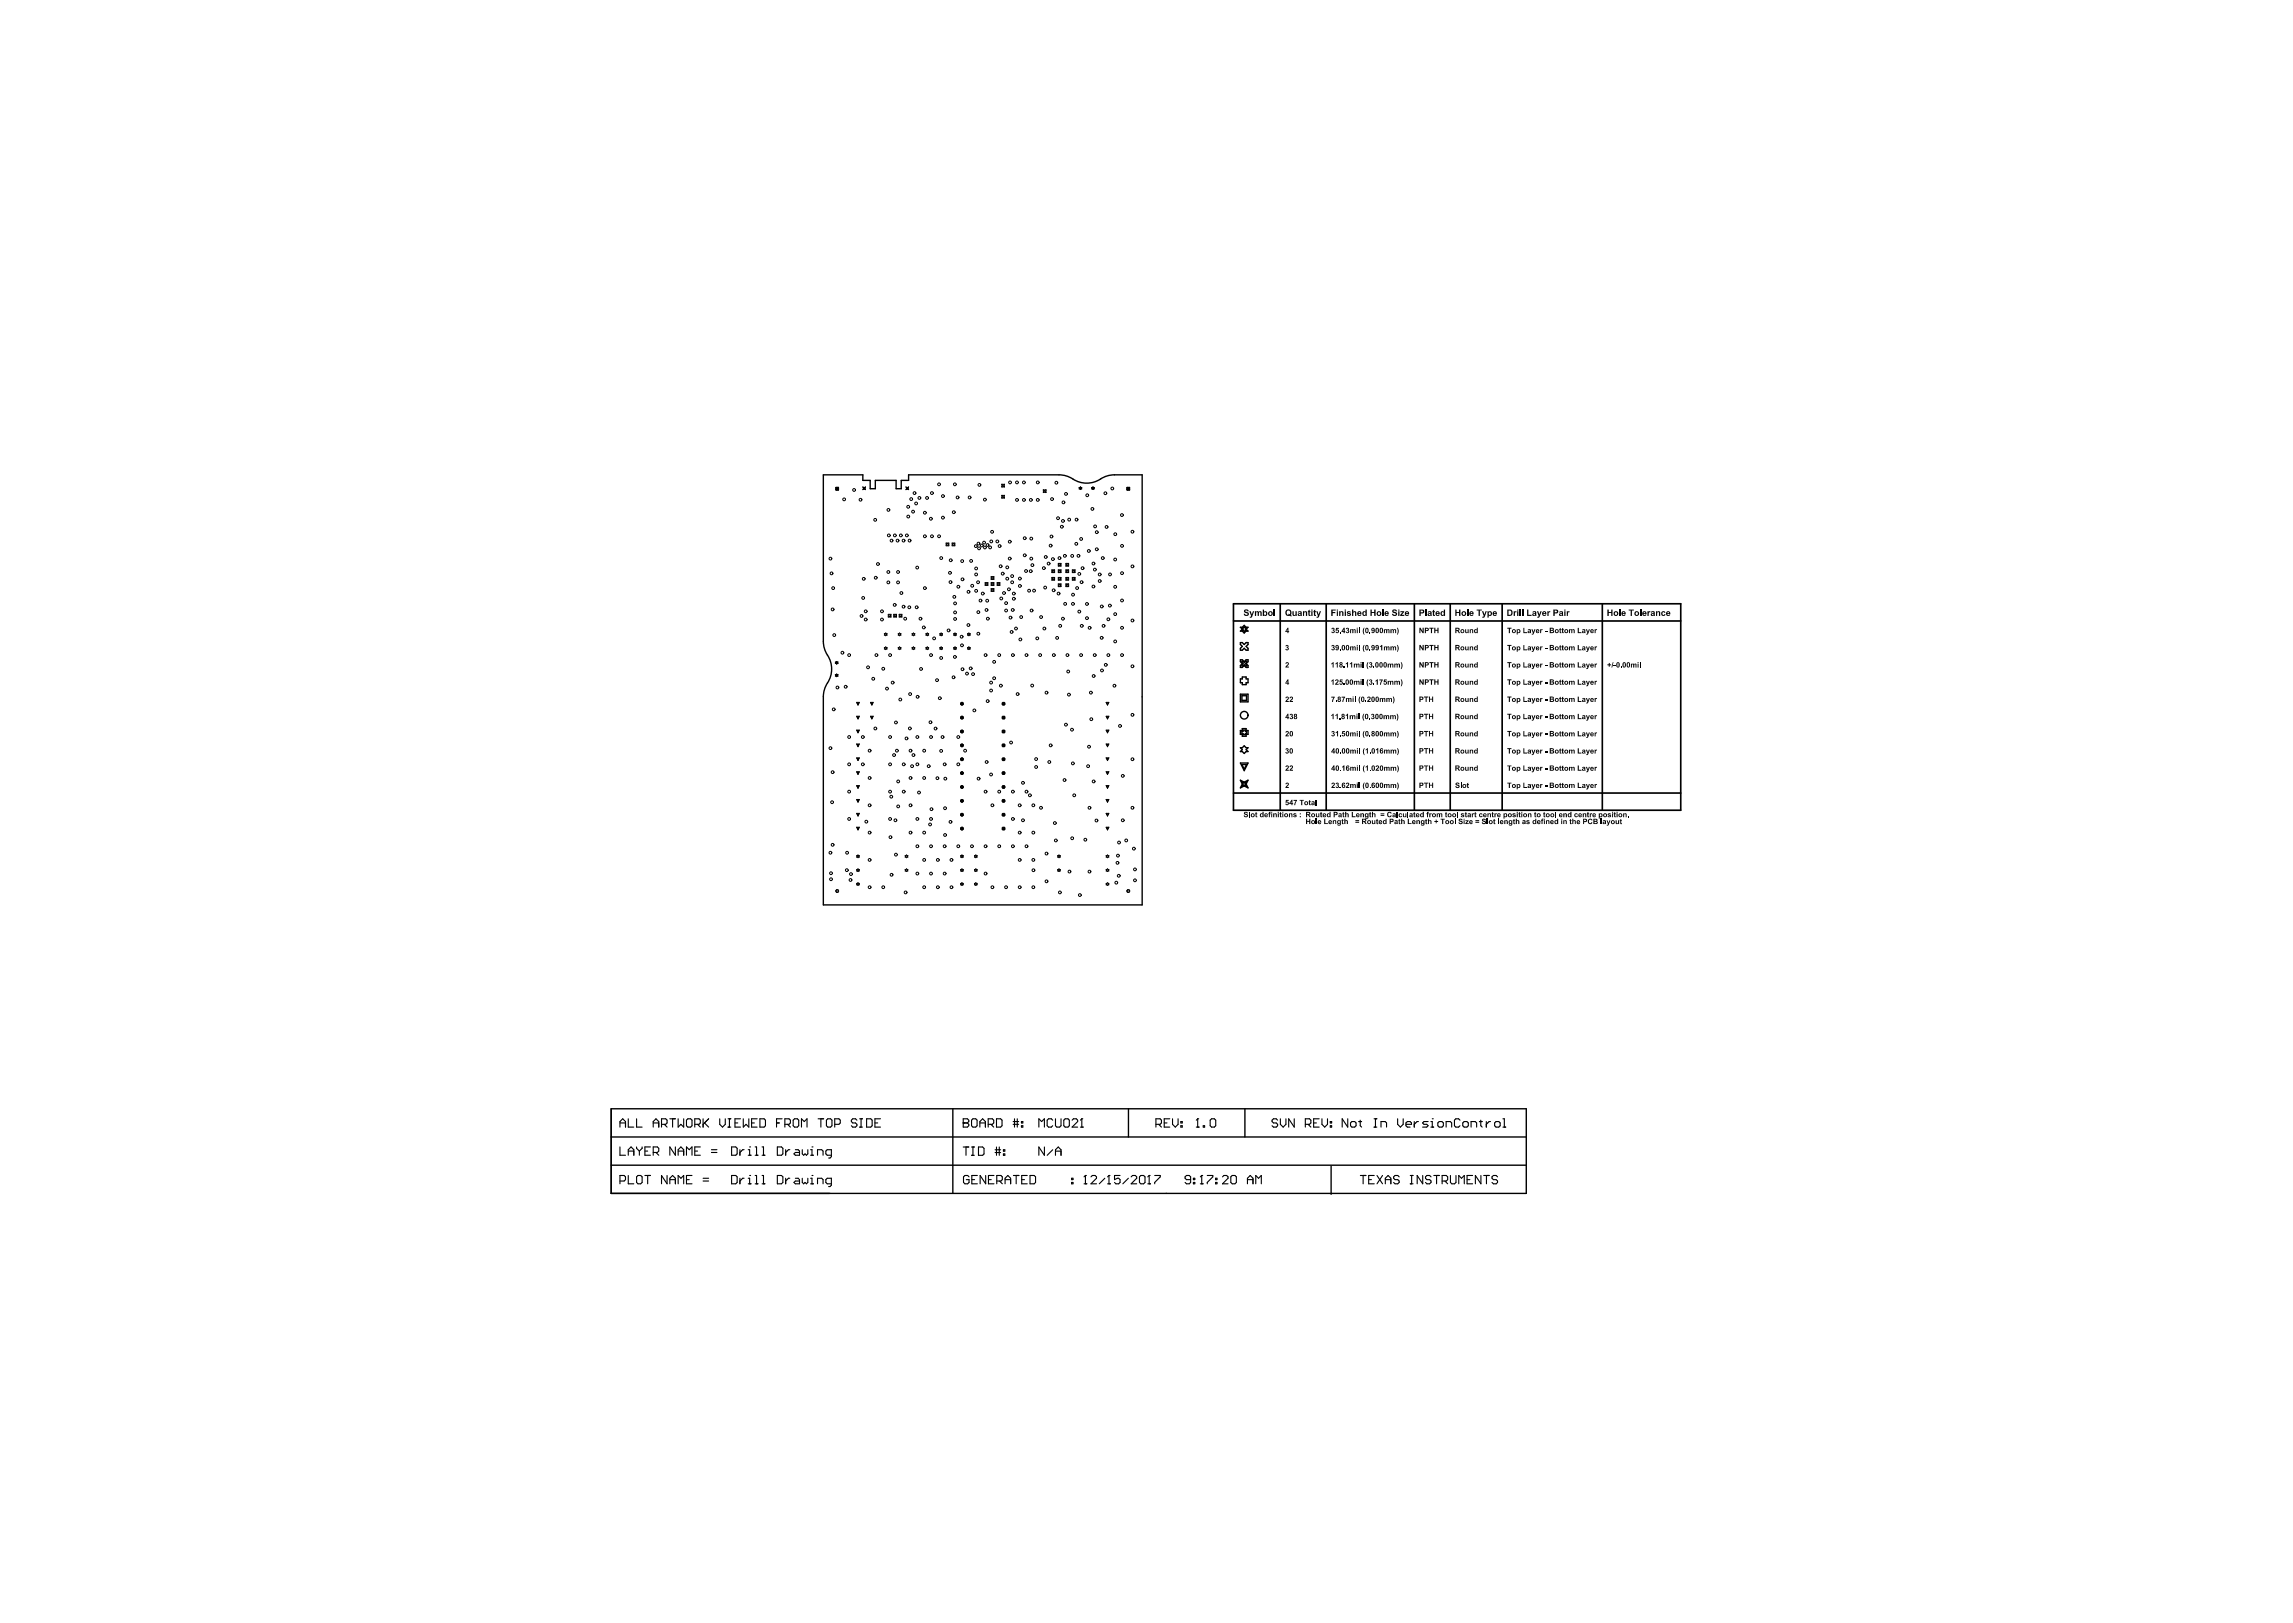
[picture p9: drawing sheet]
<svg xmlns="http://www.w3.org/2000/svg" width="420mm" height="297mm" viewBox="0 0 420 297" stroke-linecap="round" stroke-linejoin="round" font-family="sans-serif">
<g fill="none" stroke="#000" stroke-width=".25">
<path d="M150.7 86.9h7.3v1h1.3v1.5h1v-1.5h3.8v1.5h.9v-1.5h1.3v-1h27.6l1 .1 1.1 .4a4.9 4.9 0 0 0 6 0l1.5-.5h5.6v78.7h-58.4v-38.1l.2-1 .3-1a4.9 4.9 0 0 0 0-6.1l-.3-1-.2-1zM227.1 117.6h.3l.4 .4 .3-.4h.4v.4l-.4 .3 .4 .4v.3h-.4l-.3-.3-.4 .3h-.3v-.3l.3-.4-.3-.3zM227.1 114.8h.3l.4-.3 .3 .3h.4l-.4 .4 .4 .3h-.4l-.3 .4-.4-.4h-.3l.3-.3zM227.4 114.9h.2l.2-.2 .2 .2h.2l-.2 .3 .2 .2h-.2l-.2 .2-.2-.2h-.2l.2-.2zM227.1 136.8h.3l.4-.3 .3 .3h.4l-.4 .4 .4 .3h-.4l-.3 .4-.4-.4h-.3l.3-.3zM227.1 124.3h.3v-.4h.7v.4h.4v.7h-.4v.3h-.7v-.3h-.3zM227.1 133.7h.3v-.4h.7v.4h.4v.7h-.4v.3h-.7v-.3h-.3zM227.1 120.8h.3l.4 .3 .3-.3h.4v.3l-.4 .4 .4 .3v.4h-.4l-.3-.4-.4 .4h-.3v-.4l.3-.3-.3-.4zM227.1 127.1h1.4v1.4h-1.4zM227.1 139.6h1.4l-.7 1.4zM227.4 133.8h.2v-.2h.4v.2h.2v.5h-.2v.2h-.4v-.2h-.2zM227.4 121h.2l.2 .2 .2-.2h.2v.2l-.2 .3 .2 .2v.2h-.2l-.2-.2-.2 .2h-.2v-.2l.2-.2-.2-.3z"/>
<path d="M227.4 127.3h.8v.9h-.8zM227.4 139.9h.8l-.4 .9zM227.1 142.8l.7 .3 .7-.3-.4 .7 .4 .7-.7-.4-.7 .4 .3-.7zM227.4 143.1l.4 .2 .4-.2-.2 .4 .2 .4-.4-.2-.4 .2 .2-.4zM111.9 202.9h167.5v15.5h-167.5zM111.9 213.3h167.5M111.9 208.1h167.5M174.4 202.9v15.5M206.6 202.9v5.2M227.9 202.9v5.2M243.7 213.4v5.2"/>
<circle cx="227.8" cy="130.9" r=".7"/>
</g>
<g fill="none" stroke="#000" stroke-width=".2">
<path d="M113.5 206.3v-1l.5-.5 .5 .5v1M113.5 209.9v1.5h1M113.5 216.2h.8l.2-.3v-.5l-.2-.3h-.8v1.6M113.5 205.5h1M115 204.8v1.5h1M115 211.4v-1l.5-.5 .5 .5v1M115 215.1v1.6h1M115 210.7h1M116.5 204.8v1.5h1.1M116.5 215.4l.3-.3h.5l.3 .3v1l-.3 .3h-.5l-.3-.3zM116.5 209.9v.3l.6 .5M117.1 210.7v.7"/>
<path d="M117.6 209.9v.3l-.5 .5M118.1 215.1h1M118.1 210.7h.5M118.6 215.1v1.6M119.1 209.9h-1v1.5h1M119.6 205.5h1M119.6 210.9h.8l.2-.2v-.5l-.2-.3h-.8v1.5M119.6 206.3v-1l.5-.5 .5 .5v1M120.1 210.9l.5 .5M121.1 205.8h.8l.2-.3v-.5l-.2-.2h-.8v1.5M121.6 205.8l.5 .5M122.1 215.1v1.6l-1-1.6v1.6"/>
<path d="M122.6 204.8h1M122.6 216.7v-1.1l.5-.5 .5 .5v1.1M122.6 215.9h1M123.1 204.8v1.5M123.6 209.9v1.5l-1-1.5v1.5M124.2 204.8v1.5l.5-.5 .5 .5v-1.5M124.2 211.4v-1l.5-.5 .5 .5v1M124.2 216.7v-1.6l.5 .5 .5-.5v1.6M124.2 210.7h1M125.7 215.9h.5M125.7 211.4v-1.5l.5 .5 .5-.5v1.5M125.9 204.8h.5l.3 .2v1l-.3 .3h-.5l-.2-.3v-1z"/>
<path d="M126.7 215.1h-1v1.6h1M127.2 205.8h.8l.2-.3v-.5l-.2-.2h-.8v1.5M127.2 210.7h.5M127.7 205.8l.5 .5M128.2 209.9h-1v1.5h1M128.7 216.2h1M128.7 215.6h1M128.7 204.8v1.5M129 205.5l.7 .8M129.7 204.8l-1 1M130.2 210.9h1.1M130.2 210.4h1.1"/>
<path d="M131.8 204.8v1l.5 .5 .5-.5v-1M133.3 206.3h.5M133.3 204.8h.5M133.5 204.8v1.5M133.9 215.1h.8l.3 .3v1l-.3 .3h-.8zM133.9 209.9h.8l.3 .3v1l-.3 .2h-.8zM134.6 205.5h.5M135.5 210.4v1M135.5 215.6v1.1M135.6 204.8h-1v1.5h1M136.1 204.8v1.5l.5-.5 .5 .5v-1.5M136.2 215.6h-.2l-.5 .6"/>
<path d="M136.2 210.4h-.2l-.5 .5M137 216.7h.5M137 215.6h.2v1.1M137 211.4h.5M137 210.4h.2v1M137.2 215.1h.1M137.2 209.9h.1M137.6 205.5h.5M138.3 215.1h.2v1.6M138.3 216.7h.5M138.3 211.4h.5M138.3 209.9h.2v1.5"/>
<path d="M138.6 204.8h-1v1.5h1M139.1 204.8h.8l.2 .2v1l-.2 .3h-.8zM139.5 215.1h.3v1.6M139.5 216.7h.5M139.5 211.4h.5M139.5 209.9h.3v1.5M142.2 205.5h.5M142.3 215.1h.8l.2 .3v1l-.2 .3h-.8zM142.3 209.9h.8l.2 .3v1l-.2 .2h-.8zM143.2 204.8h-1v1.5M143.7 205.8h.8l.2-.3v-.5l-.2-.2h-.8v1.5M143.8 210.4v1"/>
<path d="M143.8 215.6v1.1M144.2 205.8l.5 .5M144.6 215.6h-.3l-.5 .6M144.6 210.4h-.3l-.5 .5M145.5 204.8h.5l.2 .2v1l-.2 .3h-.5l-.3-.3v-1zM145.6 215.6h.5l.3 .3v.8h-.8l-.2-.3 .2-.2h.8M145.6 210.4h.5l.3 .3v.7h-.8l-.2-.2 .2-.3h.8M146.7 206.3v-1.5l.5 .5 .6-.5v1.5M146.9 210.4v.8l.2 .2 .3-.2 .2 .2 .3-.2v-.8M146.9 215.6v.8l.2 .3 .3-.3 .2 .3 .3-.3v-.8M148.4 216.7h.5M148.4 215.6h.3v1.1"/>
<path d="M148.4 211.4h.5M148.4 210.4h.3v1M148.7 215.1h.1M148.7 209.9h.1M149.7 216.7v-1.1h.7l.3 .3v.8M149.7 211.4v-1h.7l.3 .3v.7M149.8 204.8h1M150.3 204.8v1.5M151.3 205l.3-.2h.5l.2 .2v1l-.2 .3h-.5l-.3-.3zM152.2 216.7h-.8l-.2-.3v-.5l.2-.3h.8v1.3l-.2 .3h-.3M152.2 211.4h-.8l-.2-.2v-.5l.2-.3h.8v1.3l-.2 .2h-.3M152.8 205.8h.8l.2-.3v-.5l-.2-.2h-.8v1.5"/>
<path d="M156.9 205l-.3-.2h-.5l-.2 .2v.3l.2 .2h.5l.3 .3v.2l-.3 .3h-.5l-.2-.3M157.4 206.3h.5M157.4 204.8h.5M157.6 204.8v1.5M158.7 204.8h.7l.3 .2v1l-.3 .3h-.7zM160.2 205.5h.5M161.2 204.8h-1v1.5h1M176.4 205.5h.1M176.4 204.8h.7l.3 .2v.3l-.3 .2 .3 .3v.2l-.3 .3h-.7zM176.4 205.5h.7M176.4 209.9h1M176.9 209.9v1.5"/>
<path d="M177.4 215.4l-.2-.3h-.5l-.3 .3v1l.3 .3h.5l.2-.3v-.5h-.5M177.9 205l.2-.2h.5l.3 .2v1l-.3 .3h-.5l-.2-.3zM177.9 209.9h.5M177.9 211.4h.5M177.9 215.9h.5M178.1 209.9v1.5M178.9 215.1h-1v1.6h1M179.1 209.9h.8l.3 .3v1l-.3 .2h-.8zM179.4 205.5h1M179.4 206.3v-1l.5-.5 .5 .5v1M180.5 215.1v1.6l-1.1-1.6v1.6M180.9 205.8h.8l.2-.3v-.5l-.2-.2h-.8v1.5"/>
<path d="M181 215.9h.5M181.4 205.8l.5 .5M182 215.1h-1v1.6h1M182.2 210.4h1M182.2 210.9h1M182.4 204.8h.8l.3 .2v1l-.3 .3h-.8zM182.4 209.9v1.5M182.5 216.2h.8l.2-.3v-.5l-.2-.3h-.8v1.6M182.9 209.9v1.5M183 216.2l.5 .5M183.7 210.4h.3v.3h-.3zM183.7 211.2h.3v.2h-.3z"/>
<path d="M184 215.9h1M184 216.7v-1.1l.5-.5 .5 .5v1.1M185.5 205.3h1M185.5 205.8h1M185.5 215.1h1M185.7 204.8v1.5M186 215.1v1.6M186.2 204.8v1.5M187 206h.3v.3h-.3zM187 205.3h.3v.2h-.3zM187.1 215.9h.5M188.1 215.1h-1v1.6h1"/>
<path d="M188.6 215.1h.7l.3 .3v1l-.3 .3h-.7zM190.2 206.3v-1.5l.5 .5 .5-.5v1.5M191.2 209.9v1.5l-1-1.5v1.5M192.7 205l-.2-.2h-.5l-.3 .2v1l.3 .3h.5l.2-.3M192.7 210.4l-1 1M193.2 204.8v1.2l.3 .3h.5l.3-.3v-1.2M193.2 211.4v-1l.5-.5 .6 .5v1M193.2 210.7h1.1M194.8 205l.2-.2h.5l.3 .2v1l-.3 .3h-.5l-.2-.3zM196.2 216.4h.2v.3h-.2zM196.2 215.6h.2v.3h-.2zM196.3 205l.2-.2h.5l.3 .2v.3l-1 1h1"/>
<path d="M197.8 206.3h.5M198.1 204.8h.1M198.1 204.8v1.5M198.1 204.8l-.3 .2M198.5 216.7h.5M198.7 215.1h.1M198.7 215.1v1.6M198.7 215.1l-.2 .3M199.7 215.4l.3-.3h.5l.3 .3v.2l-1.1 1.1h1.1M202.3 215.6l-1 1.1M202.8 216.7h.5M203 215.1h.1"/>
<path d="M203 215.1l-.2 .3M203 215.1v1.6M205.1 215.1h-1.1v.8l.6-.3h.2l.3 .3v.5l-.3 .3h-.5l-.3-.3M206.6 215.6l-1 1.1M207.1 215.4l.2-.3h.6l.2 .3v.2l-1 1.1h1M208.6 215.4l.3-.3h.5l.2 .3v1l-.2 .3h-.5l-.3-.3zM210.1 216.7h.5M210.4 215.1h.1M210.4 215.1v1.6M210.4 215.1l-.3 .3M211.4 215.1h1v.3l-1 1v.3M211.6 205.8h.8l.2-.3v-.5l-.2-.2h-.8v1.5"/>
<path d="M212.1 205.8l.5 .5M213.1 205.5h.6M214.2 204.8h-1.1v1.5h1.1M214.7 204.8v1l.5 .5 .5-.5v-1M216.2 206h.2v.3h-.2zM216.2 205.3h.2v.2h-.2zM218 215.9h-.8l-.2-.3v-.2l.2-.3h.5l.3 .3v1l-.3 .3h-.5l-.2-.3M218.5 216.4h.2v.3h-.2zM218.5 215.6h.2v.3h-.2zM219 206.3h.5M219.3 204.8h.1M219.3 204.8v1.5"/>
<path d="M219.3 204.8l-.3 .2M219.8 216.7h.5M220 215.1h.1M220 215.1v1.6M220 215.1l-.2 .3M220.3 206h.2v.3h-.2zM221 215.1h1v.3l-1 1v.3M221.8 204.8h.5l.3 .2v1l-.3 .3h-.5l-.2-.3v-1zM222.5 216.4h.3v.3h-.3zM222.5 215.6h.3v.3h-.3zM223.8 215.4l.3-.3h.5l.2 .3v.2l-1 1.1h1M225.3 215.4l.3-.3h.5l.3 .3v1l-.3 .3h-.5l-.3-.3z"/>
<path d="M228.4 215.9h1M228.4 216.7v-1.1l.5-.5 .5 .5v1.1M229.9 216.7v-1.6l.5 .5 .5-.5v1.6M233.9 205l-.2-.2h-.6l-.2 .2v.3l.2 .2h.6l.2 .3v.2l-.2 .3h-.6l-.2-.3M234.4 204.8v1l.5 .5 .5-.5v-1M237 204.8v1.5l-1.1-1.5v1.5M239 205.8h.7l.3-.3v-.5l-.3-.2h-.7v1.5M239.5 205.8l.5 .5M240.5 205.5h.5M241.5 204.8h-1v1.5h1M242 204.8v1l.5 .5 .5-.5v-1M243.5 206h.3v.3h-.3z"/>
<path d="M243.5 205.3h.3v.2h-.3zM246.7 204.8v1.5l-1-1.5v1.5M247.5 205.3h.5l.3 .2v.5l-.3 .3h-.5l-.2-.3v-.5zM248.8 205.3h.5M249 205v1l.3 .3M249.1 215.1h1M249.6 215.1v1.6M250.6 215.9h.5M251.6 206.3h.5M251.6 204.8h.5M251.6 215.1h-1v1.6h1M251.8 204.8v1.5"/>
<path d="M252.1 215.1l1 1.6M252.8 206.3v-1h.8l.3 .2v.8M253.1 215.1l-1 1.6M253.6 215.9h1M253.6 216.7v-1.1l.5-.5 .5 .5v1.1M255.9 204.8v1l.5 .5 .5-.5v-1M256.2 215.4l-.3-.3h-.5l-.3 .3v.2l.3 .3h.5l.3 .3v.2l-.3 .3h-.5l-.3-.3M257.4 205.8h1v-.3l-.2-.2h-.5l-.3 .2v.5l.3 .3h.5M258.2 215.1h.5M258.2 216.7h.5M258.4 215.1v1.6M258.9 205.3v1"/>
<path d="M259.7 205.3h-.3l-.5 .5M260.5 215.1v1.6l-1-1.6v1.6M261.5 205.3h-.8l-.3 .2 .3 .3h.5l.3 .2-.3 .3h-.8M262 206.3h.5M262 205.3h.2v1M262 215.4l-.3-.3h-.5l-.2 .3v.2l.2 .3h.5l.3 .3v.2l-.3 .3h-.5l-.2-.3M262.2 204.8h.1M262.5 215.1h1M263 215.1v1.6M263.5 205.3h.5l.3 .2v.5l-.3 .3h-.5l-.3-.3v-.5zM264 216.2h.8l.2-.3v-.5l-.2-.3h-.8v1.6M264.5 216.2l.5 .5"/>
<path d="M264.8 206.3v-1h.7l.3 .2v.8M265.5 215.1v1.3l.3 .3h.5l.3-.3v-1.3M267.1 216.7v-1.6l.5 .5 .5-.5v1.6M267.3 205l-.3-.2h-.5l-.2 .2v1l.2 .3h.5l.3-.3M268.1 205.3h.5l.2 .2v.5l-.2 .3h-.5l-.3-.3v-.5zM268.6 215.9h.5M269.3 206.3v-1h.8l.2 .2v.8M269.6 215.1h-1v1.6h1M270.8 205.3h.6M271.1 205v1l.3 .3M271.1 215.1v1.6l-1-1.6v1.6M271.6 215.1h1.1"/>
<path d="M272.1 205.3v1M272.1 215.1v1.6M272.9 205.3h-.3l-.5 .5M273.9 205.3h.5l.3 .2v.5l-.3 .3h-.5l-.3-.3v-.5zM274.2 215.4l-.3-.3h-.5l-.2 .3v.2l.2 .3h.5l.3 .3v.2l-.3 .3h-.5l-.2-.3M275.2 206.3h.5M275.2 204.8h.2v1.5"/>
</g>
<g fill="none" stroke="#000" stroke-width=".18">
<path d="M153 89.2h.5v.5h-.5zM153.1 89.3v.3h.3M153.1 89.3v-.1l.2 .1 .1-.1v.5l-.4-.1 .1-.2-.1-.1h.5l-.1 .1 .1 .2h-.1M158 89.1l.2 .1 .3-.1-.2 .3 .2 .2-.3-.1-.2 .1 .1-.2zM158.1 89.2h.3v.3h-.3zM165.9 89.1l.2 .1 .3-.1-.2 .3 .2 .2-.3-.1-.2 .1 .1-.2zM166 89.2h.3v.3h-.3zM173.2 99.4h.5v.5h-.5zM173.3 99.5h.3v.3h-.3zM174.3 99.4h.5v.5h-.5zM174.4 99.5h.3v.3h-.3zM183.4 90.7l.2 .1 .3-.1-.1 .2 .1 .3-.3-.2-.2 .2 .1-.3z"/>
<path d="M183.4 88.6l.2 .2 .3-.2-.1 .3 .1 .2-.3-.1-.2 .1 .1-.2zM191 89.6l.3 .2 .2-.2-.1 .3 .1 .2-.2-.1-.3 .1 .1-.2zM197.7 89.3l.1-.1 .3 .3-.3 .1-.2-.1 .1-.2zM197.7 89.4h.3M197.7 89.3l-.1-.1 .2-.1 .3 .1-.2 .1M199.9 89.2l.2-.1 .3 .1-.2 .1 .2 .2-.3 .1-.2-.1 .1-.2zM206.3 89.2h.5v.5h-.5zM206.4 89.6h.1M206.6 89.3l-.2-.1 .1 .2-.2 .2h.1M206.6 89.3h.2l-.2 .1 .1 .2-.1-.1-.2 .2v-.2M206.7 89.3v-.1l-.1 .2-.3-.1 .1 .1M206.7 89.4l.1 .2-.1 .1-.1-.1"/>
<path d="M206.7 89.3v.1M161.9 118.5l.3-.1 .2 .1-.1 .1 .1 .2-.2 .1-.3-.1 .1-.2zM161.9 116l.3-.2 .2 .2-.1 .1 .1 .1-.2 .2-.3-.2 .1-.1zM162.6 112.4h.5v.5h-.5zM162.7 112.5h.3v.3h-.3zM163.6 112.4h.5v.5h-.5zM163.7 112.5h.3v.3h-.3zM164.4 118.5l.3-.1 .2 .1-.1 .1 .1 .2-.2 .1-.3-.1 .2-.2zM164.4 116l.3-.2 .2 .2-.1 .1 .1 .1-.2 .2-.3-.2 .2-.1zM164.6 112.4h.5v.5h-.5zM164.7 112.5h.3v.3h-.3zM167 118.5l.2-.1 .3 .1-.1 .1 .1 .2-.3 .1-.2-.1 .1-.2z"/>
<path d="M167 116l.2-.2 .3 .2-.1 .1 .1 .1-.3 .2-.2-.2 .1-.1zM169.5 118.5l.3-.1 .2 .1-.1 .1 .1 .2-.2 .1-.3-.1 .1-.2zM169.5 116l.3-.2 .2 .2-.1 .1 .1 .1-.2 .2-.3-.2 .1-.1zM172.1 118.5l.2-.1 .3 .1-.2 .1 .2 .2-.3 .1-.2-.1 .1-.2zM172.1 116l.2-.2 .3 .2-.2 .1 .2 .1-.3 .2-.2-.2 .1-.1zM174.6 118.5l.2-.1 .3 .1-.1 .1 .1 .2-.3 .1-.2-.1 .1-.2zM174.6 116l.2-.2 .3 .2-.1 .1 .1 .1-.3 .2-.2-.2 .1-.1zM177.1 118.5l.3-.1 .2 .1-.1 .1 .1 .2-.2 .1-.3-.1 .2-.2zM177.1 116l.3-.2 .2 .2-.1 .1 .1 .1-.2 .2-.3-.2 .2-.1zM180.4 106.6h.5v.5h-.5zM180.5 106.7h.3v.3h-.3zM181.5 106.6h.5v.5h-.5z"/>
<path d="M181.5 105.5h.5v.5h-.5zM181.5 107.7h.5v.5h-.5zM181.6 106.7h.3v.3h-.3zM181.6 105.6h.3v.3h-.3zM181.6 107.8h.3v.3h-.3zM182.6 106.6h.5v.5h-.5zM182.7 106.7h.3v.3h-.3zM192.6 104.3h.5v.5h-.5zM192.6 105.7h.5v.5h-.5zM192.7 104.4h.3v.3h-.3zM192.7 105.8h.3v.3h-.3zM193.8 103.1h.5v.5h-.5z"/>
<path d="M193.8 104.3h.5v.5h-.5zM193.8 105.7h.5v.5h-.5zM193.8 106.9h.5v.5h-.5zM193.9 105.8h.3v.3h-.3zM193.9 104.4h.3v.3h-.3zM193.9 103.2h.3v.3h-.3zM193.9 107h.3v.3h-.3zM195.1 106.9h.5v.5h-.5zM195.1 104.3h.5v.5h-.5zM195.1 105.7h.5v.5h-.5zM195.1 103.1h.5v.5h-.5zM195.2 105.8h.3v.3h-.3z"/>
<path d="M195.2 104.4h.3v.3h-.3zM195.2 107h.3v.3h-.3zM195.2 103.2h.3v.3h-.3zM196.3 104.3h.5v.5h-.5zM196.3 105.7h.5v.5h-.5zM196.4 105.8h.3v.3h-.3zM196.4 104.4h.3v.3h-.3zM152.9 123.5l.3-.2 .2 .2-.1 .1 .1 .1-.2 .2-.3-.2 .2-.1zM152.9 121.2l.3-.2 .2 .2-.1 .1 .1 .1-.2 .2-.3-.2 .2-.1zM153 121.2h.3l-.1 .3-.2-.1M156.8 138.7h.5l-.2 .5zM156.8 136.2h.5l-.2 .5z"/>
<path d="M156.8 133.6h.5l-.2 .5zM156.8 128.5h.5l-.2 .6zM156.8 131.1h.5l-.2 .5zM156.9 138.8h.3l-.1 .3zM156.9 136.3h.3l-.1 .3zM156.9 133.7h.3l-.1 .3zM156.9 131.2h.3l-.1 .3zM156.9 128.6h.3l-.1 .4zM159.4 131.1h.5l-.3 .5zM159.4 128.5h.5l-.3 .6zM159.5 131.2h.3l-.2 .3zM159.5 128.6h.3l-.2 .4z"/>
<path d="M176 138.7l.4 .1-.2 .4-.3-.1zM176 136.2l.4 .1-.2 .4-.3-.2zM176 133.6l.4 .1-.2 .4-.3-.1zM176 128.5l.4 .2-.2 .4-.3-.2zM176 131.1l.4 .1-.2 .4-.3-.1zM176 138.8l.3 .1-.1 .2-.2-.1zM176 136.3h.3l-.1 .3-.2-.1zM176 133.7l.3 .1-.1 .2h-.2zM176 131.2l.3 .1-.1 .2-.2-.1zM176 128.6l.3 .1-.1 .3-.2-.1zM183.6 138.7l.4 .1-.1 .4-.4-.1zM183.6 136.2l.4 .1-.1 .4-.4-.2z"/>
<path d="M183.6 133.6l.4 .1-.1 .4-.4-.1zM183.6 128.5l.4 .2-.1 .4-.4-.2zM183.6 131.1l.4 .1-.1 .4-.4-.1zM183.7 138.8l.2 .1-.1 .2-.2-.1zM183.7 136.3h.2l-.1 .3-.2-.1zM183.7 133.7l.2 .1-.1 .2h-.2zM183.7 131.2l.2 .1-.1 .2-.2-.1zM183.7 128.6l.2 .1-.1 .3-.2-.1zM202.5 138.7h.5l-.2 .5zM202.5 136.2h.5l-.2 .5zM202.5 133.6h.5l-.2 .5zM202.5 128.5h.5l-.2 .6z"/>
<path d="M202.5 131.1h.5l-.2 .5zM202.6 138.8h.3l-.1 .3zM202.6 136.3h.3l-.1 .3zM202.6 133.7h.3l-.1 .3zM202.6 131.2h.3l-.1 .3zM202.6 128.6h.3l-.1 .4zM156.8 159.1l.3-.1 .2 .1-.1 .2 .1 .1-.2 .1-.3-.1 .2-.1zM156.8 156.6l.3-.1 .2 .1-.1 .1 .1 .2-.2 .1-.3-.1 .2-.2zM156.8 148.9h.5l-.2 .5zM156.8 146.3h.5l-.2 .5zM156.8 143.8h.5l-.2 .5zM156.8 151.4h.5l-.2 .5z"/>
<path d="M156.8 141.2h.5l-.2 .5zM156.9 151.5h.3l-.1 .3zM156.9 149h.3l-.1 .3zM156.9 146.4h.3l-.1 .3zM156.9 143.9h.3l-.1 .3zM156.9 141.3h.3l-.1 .3zM165.7 159.1l.3-.1 .2 .1-.1 .2 .1 .1-.2 .1-.3-.1 .1-.1zM165.7 156.6l.3-.1 .2 .1-.1 .1 .1 .2-.2 .1-.3-.1 .1-.2zM175.9 159.1l.2-.1 .3 .1-.2 .2 .2 .1-.3 .1-.2-.1 .1-.1zM175.9 156.6l.2-.1 .3 .1-.2 .1 .2 .2-.3 .1-.2-.1 .1-.2zM176 148.9l.4 .1-.2 .4-.3-.2zM176 146.3l.4 .1-.2 .4-.3-.1z"/>
<path d="M176 143.8l.4 .1-.2 .4-.3-.1zM176 141.2l.4 .2-.2 .3-.3-.1zM176 151.4l.4 .1-.2 .4-.3-.1zM176 151.5l.3 .1-.1 .2-.2-.1zM176 149h.3l-.1 .3-.2-.1zM176 146.4l.3 .1-.1 .2-.2-.1zM176 143.9l.3 .1-.1 .2-.2-.1zM176 141.3l.3 .1-.1 .2h-.2zM178.4 159.1l.3-.1 .2 .1-.1 .2 .1 .1-.2 .1-.3-.1 .1-.1zM178.4 156.6l.3-.1 .2 .1-.1 .1 .1 .2-.2 .1-.3-.1 .1-.2zM183.6 148.9l.4 .1-.1 .4-.4-.2zM183.6 146.3l.4 .1-.1 .4-.4-.1z"/>
<path d="M183.6 143.8l.4 .1-.1 .4-.4-.1zM183.6 151.4l.4 .1-.1 .4-.4-.1zM183.6 141.2l.4 .2-.1 .3-.4-.1zM183.7 151.5l.2 .1-.1 .2-.2-.1zM183.7 149h.2l-.1 .3-.2-.1zM183.7 146.4l.2 .1-.1 .2-.2-.1zM183.7 143.9l.2 .1-.1 .2-.2-.1zM183.7 141.3l.2 .1-.1 .2h-.2zM193.6 159.1l.3-.1 .2 .1-.1 .2 .1 .1-.2 .1-.3-.1 .2-.1zM193.6 156.6l.3-.1 .2 .1-.1 .1 .1 .2-.2 .1-.3-.1 .2-.2zM202.5 159.1l.3-.1 .2 .1-.1 .2 .1 .1-.2 .1-.3-.1 .1-.1zM202.5 156.6l.3-.1 .2 .1-.1 .1 .1 .2-.2 .1-.3-.1 .1-.2z"/>
<path d="M202.5 148.9h.5l-.2 .5zM202.5 146.3h.5l-.2 .5zM202.5 143.8h.5l-.2 .5zM202.5 151.4h.5l-.2 .5zM202.5 141.2h.5l-.2 .5zM202.6 151.5h.3l-.1 .3zM202.6 149h.3l-.1 .3zM202.6 146.4h.3l-.1 .3zM202.6 143.9h.3l-.1 .3zM202.6 141.3h.3l-.1 .3zM153.1 162.8l.4 .1-.1 .4-.4-.1zM156.8 161.7l.3-.1 .2 .1-.1 .1 .1 .1-.2 .2-.3-.2 .2-.1z"/>
<path d="M175.9 161.7l.2-.1 .3 .1-.2 .1 .2 .1-.3 .2-.2-.2 .1-.1zM178.4 161.7l.3-.1 .2 .1-.1 .1 .1 .1-.2 .2-.3-.2 .1-.1zM202.5 161.7l.3-.1 .2 .1-.1 .1 .1 .1-.2 .2-.3-.2 .1-.1zM206.4 162.8l.4 .1-.1 .4-.4-.1z"/>
<circle cx="154.5" cy="91.4" r=".25"/>
<circle cx="156.4" cy="89.7" r=".25"/>
<circle cx="157.5" cy="91.5" r=".25"/>
<circle cx="160.2" cy="95.1" r=".25"/>
<circle cx="162.7" cy="93.3" r=".25"/>
<circle cx="162.7" cy="98" r=".25"/>
<circle cx="163.2" cy="98.9" r=".25"/>
<circle cx="163.8" cy="98" r=".25"/>
<circle cx="164.3" cy="98.9" r=".25"/>
<circle cx="164.9" cy="98" r=".25"/>
<circle cx="165.4" cy="98.9" r=".25"/>
<circle cx="166" cy="98" r=".25"/>
<circle cx="166.3" cy="92.8" r=".25"/>
<circle cx="166.3" cy="94.5" r=".25"/>
<circle cx="166.5" cy="98.9" r=".25"/>
<circle cx="166.8" cy="91.3" r=".25"/>
<circle cx="167.2" cy="93.6" r=".25"/>
<circle cx="167.4" cy="90.2" r=".25"/>
<circle cx="167.7" cy="92.1" r=".25"/>
<circle cx="168.3" cy="91.1" r=".25"/>
<circle cx="169.3" cy="98.2" r=".25"/>
<circle cx="169.3" cy="93.8" r=".25"/>
<circle cx="169.7" cy="91.1" r=".25"/>
<circle cx="170.4" cy="94.9" r=".25"/>
<circle cx="170.6" cy="90.2" r=".25"/>
<circle cx="170.6" cy="98.2" r=".25"/>
<circle cx="171.9" cy="98.2" r=".25"/>
<circle cx="171.9" cy="88.6" r=".25"/>
<circle cx="172.6" cy="94.7" r=".25"/>
<circle cx="172.6" cy="90.8" r=".25"/>
<circle cx="174.6" cy="93.7" r=".25"/>
<circle cx="174.8" cy="88.6" r=".25"/>
<circle cx="175.3" cy="91" r=".25"/>
<circle cx="177.5" cy="91" r=".25"/>
<circle cx="178.7" cy="99.9" r=".25"/>
<circle cx="179.1" cy="99.5" r=".25"/>
<circle cx="179.3" cy="88.7" r=".25"/>
<circle cx="179.8" cy="99.8" r=".25"/>
<circle cx="180.2" cy="99.3" r=".25"/>
<circle cx="180.3" cy="91.4" r=".25"/>
<circle cx="180.8" cy="99.7" r=".25"/>
<circle cx="181.5" cy="99.1" r=".25"/>
<circle cx="181.6" cy="97.3" r=".25"/>
<circle cx="182.6" cy="99.1" r=".25"/>
<circle cx="183" cy="99.9" r=".25"/>
<circle cx="184.9" cy="99.1" r=".25"/>
<circle cx="184.9" cy="88.3" r=".25"/>
<circle cx="186.2" cy="91.5" r=".25"/>
<circle cx="186.2" cy="88.3" r=".25"/>
<circle cx="187.5" cy="91.5" r=".25"/>
<circle cx="187.5" cy="88.3" r=".25"/>
<circle cx="187.6" cy="98.5" r=".25"/>
<circle cx="188.7" cy="91.5" r=".25"/>
<circle cx="188.8" cy="98.6" r=".25"/>
<circle cx="190" cy="91.5" r=".25"/>
<circle cx="190" cy="88.3" r=".25"/>
<circle cx="192.4" cy="99.9" r=".25"/>
<circle cx="192.5" cy="98.2" r=".25"/>
<circle cx="192.6" cy="91.3" r=".25"/>
<circle cx="193.4" cy="88.3" r=".25"/>
<circle cx="193.7" cy="94.8" r=".25"/>
<circle cx="194.4" cy="96.4" r=".25"/>
<circle cx="194.6" cy="95.3" r=".25"/>
<circle cx="194.7" cy="91.9" r=".25"/>
<circle cx="195.2" cy="90.4" r=".25"/>
<circle cx="195.7" cy="95.1" r=".25"/>
<circle cx="197" cy="99.5" r=".25"/>
<circle cx="197.1" cy="95.1" r=".25"/>
<circle cx="197.9" cy="98.6" r=".25"/>
<circle cx="199.1" cy="90.6" r=".25"/>
<circle cx="200" cy="93.1" r=".25"/>
<circle cx="200.1" cy="89.4" r=".16"/>
<circle cx="200.5" cy="96.3" r=".25"/>
<circle cx="200.8" cy="97.4" r=".25"/>
<circle cx="202.4" cy="90.3" r=".25"/>
<circle cx="202.6" cy="96.4" r=".25"/>
<circle cx="203.6" cy="89.4" r=".25"/>
<circle cx="204.2" cy="97.8" r=".25"/>
<circle cx="205.4" cy="94.3" r=".25"/>
<circle cx="205.4" cy="99.9" r=".25"/>
<circle cx="207.3" cy="97.3" r=".25"/>
<circle cx="152" cy="102.2" r=".25"/>
<circle cx="152.2" cy="104.9" r=".25"/>
<circle cx="152.4" cy="111.5" r=".25"/>
<circle cx="152.5" cy="107.6" r=".25"/>
<circle cx="152.7" cy="116.2" r=".25"/>
<circle cx="154.2" cy="119.5" r=".25"/>
<circle cx="155.5" cy="119.9" r=".25"/>
<circle cx="157.7" cy="112.7" r=".25"/>
<circle cx="158" cy="109.4" r=".25"/>
<circle cx="158.1" cy="105.9" r=".25"/>
<circle cx="158.5" cy="111.9" r=".25"/>
<circle cx="158.5" cy="113.4" r=".25"/>
<circle cx="160.3" cy="105.7" r=".25"/>
<circle cx="160.5" cy="119.9" r=".25"/>
<circle cx="160.7" cy="103.2" r=".25"/>
<circle cx="161.5" cy="113.4" r=".25"/>
<circle cx="161.5" cy="111.9" r=".25"/>
<circle cx="162.6" cy="106.6" r=".25"/>
<circle cx="162.6" cy="104.7" r=".25"/>
<circle cx="163" cy="119.9" r=".25"/>
<circle cx="163.8" cy="110.7" r=".25"/>
<circle cx="164.4" cy="106.6" r=".25"/>
<circle cx="164.4" cy="104.7" r=".25"/>
<circle cx="165" cy="108.5" r=".25"/>
<circle cx="165.4" cy="111" r=".25"/>
<circle cx="165.7" cy="113.2" r=".25"/>
<circle cx="166.5" cy="111.1" r=".25"/>
<circle cx="167.8" cy="111.1" r=".25"/>
<circle cx="167.9" cy="103.9" r=".25"/>
<circle cx="168.5" cy="113.2" r=".25"/>
<circle cx="169.1" cy="114.8" r=".25"/>
<circle cx="169.3" cy="107.6" r=".25"/>
<circle cx="170.4" cy="119.9" r=".25"/>
<circle cx="171" cy="116.8" r=".25"/>
<circle cx="172.3" cy="102.1" r=".25"/>
<circle cx="173.7" cy="115.4" r=".25"/>
<circle cx="173.9" cy="104.8" r=".25"/>
<circle cx="174" cy="106.5" r=".25"/>
<circle cx="174.1" cy="102.5" r=".25"/>
<circle cx="174.7" cy="109.2" r=".25"/>
<circle cx="174.9" cy="113.3" r=".25"/>
<circle cx="174.9" cy="110.4" r=".25"/>
<circle cx="174.9" cy="112.1" r=".25"/>
<circle cx="175.5" cy="107.4" r=".25"/>
<circle cx="176.1" cy="116.5" r=".25"/>
<circle cx="176.1" cy="118.1" r=".25"/>
<circle cx="176.2" cy="102.7" r=".25"/>
<circle cx="176.2" cy="106" r=".25"/>
<circle cx="177.3" cy="114.4" r=".25"/>
<circle cx="177.3" cy="108.3" r=".25"/>
<circle cx="177.8" cy="102.7" r=".25"/>
<circle cx="178" cy="107.2" r=".25"/>
<circle cx="178.7" cy="104" r=".25"/>
<circle cx="178.7" cy="105.1" r=".25"/>
<circle cx="178.7" cy="108.1" r=".25"/>
<circle cx="179.1" cy="106.6" r=".25"/>
<circle cx="179.1" cy="116" r=".25"/>
<circle cx="179.1" cy="112" r=".25"/>
<circle cx="179.2" cy="100.4" r=".25"/>
<circle cx="179.5" cy="109.9" r=".25"/>
<circle cx="179.9" cy="108.6" r=".25"/>
<circle cx="180.3" cy="100.2" r=".25"/>
<circle cx="180.4" cy="119.9" r=".25"/>
<circle cx="180.6" cy="111.6" r=".25"/>
<circle cx="180.7" cy="109.9" r=".25"/>
<circle cx="180.9" cy="113.2" r=".25"/>
<circle cx="181.3" cy="100.2" r=".25"/>
<circle cx="182.9" cy="119.9" r=".25"/>
<circle cx="183.2" cy="103.6" r=".25"/>
<circle cx="183.3" cy="109.5" r=".25"/>
<circle cx="183.6" cy="105" r=".25"/>
<circle cx="183.8" cy="108.5" r=".25"/>
<circle cx="184.2" cy="110.4" r=".25"/>
<circle cx="184.2" cy="111.7" r=".25"/>
<circle cx="184.4" cy="103.8" r=".25"/>
<circle cx="184.4" cy="105.9" r=".25"/>
<circle cx="184.7" cy="107.9" r=".25"/>
<circle cx="184.9" cy="102.2" r=".25"/>
<circle cx="185" cy="113" r=".25"/>
<circle cx="185.2" cy="115.7" r=".25"/>
<circle cx="185.3" cy="106.6" r=".25"/>
<circle cx="185.3" cy="105.4" r=".25"/>
<circle cx="185.4" cy="111.6" r=".25"/>
<circle cx="185.4" cy="119.9" r=".25"/>
<circle cx="185.6" cy="109.6" r=".25"/>
<circle cx="185.6" cy="108.6" r=".25"/>
<circle cx="186" cy="115" r=".25"/>
<circle cx="186.7" cy="107.2" r=".25"/>
<circle cx="186.7" cy="105.9" r=".25"/>
<circle cx="186.8" cy="117" r=".25"/>
<circle cx="187" cy="112.9" r=".25"/>
<circle cx="187.6" cy="101.6" r=".25"/>
<circle cx="187.8" cy="104.5" r=".25"/>
<circle cx="187.9" cy="119.9" r=".25"/>
<circle cx="188.4" cy="108.1" r=".25"/>
<circle cx="188.7" cy="104.5" r=".25"/>
<circle cx="188.8" cy="102.2" r=".25"/>
<circle cx="188.9" cy="111.7" r=".25"/>
<circle cx="189" cy="103.4" r=".25"/>
<circle cx="189.3" cy="108.1" r=".25"/>
<circle cx="189.9" cy="116.8" r=".25"/>
<circle cx="190.4" cy="119.9" r=".25"/>
<circle cx="190.6" cy="112.9" r=".25"/>
<circle cx="191.1" cy="104" r=".25"/>
<circle cx="191.2" cy="115" r=".25"/>
<circle cx="191.4" cy="107.5" r=".25"/>
<circle cx="191.5" cy="101.9" r=".25"/>
<circle cx="192" cy="103.1" r=".25"/>
<circle cx="192.8" cy="102.3" r=".25"/>
<circle cx="192.9" cy="108" r=".25"/>
<circle cx="192.9" cy="119.9" r=".25"/>
<circle cx="193.5" cy="116.7" r=".25"/>
<circle cx="193.8" cy="108.6" r=".25"/>
<circle cx="194" cy="102.1" r=".25"/>
<circle cx="194.1" cy="114.5" r=".25"/>
<circle cx="194.6" cy="113.2" r=".25"/>
<circle cx="194.9" cy="101.7" r=".25"/>
<circle cx="195" cy="110.5" r=".25"/>
<circle cx="195.4" cy="119.9" r=".25"/>
<circle cx="196.3" cy="101.7" r=".25"/>
<circle cx="196.4" cy="110.5" r=".25"/>
<circle cx="196.4" cy="108.8" r=".25"/>
<circle cx="197.2" cy="107.6" r=".25"/>
<circle cx="197.4" cy="101.7" r=".25"/>
<circle cx="197.6" cy="111.9" r=".25"/>
<circle cx="197.6" cy="105" r=".25"/>
<circle cx="197.9" cy="119.9" r=".25"/>
<circle cx="198" cy="106.5" r=".25"/>
<circle cx="198" cy="114.5" r=".25"/>
<circle cx="198.2" cy="104" r=".25"/>
<circle cx="199" cy="110.5" r=".25"/>
<circle cx="199" cy="113.1" r=".25"/>
<circle cx="199.3" cy="100.8" r=".25"/>
<circle cx="199.5" cy="114.9" r=".25"/>
<circle cx="200.2" cy="107.3" r=".25"/>
<circle cx="200.2" cy="103.1" r=".25"/>
<circle cx="200.4" cy="119.9" r=".25"/>
<circle cx="200.4" cy="104.2" r=".25"/>
<circle cx="200.8" cy="100.5" r=".25"/>
<circle cx="201.3" cy="106.3" r=".25"/>
<circle cx="201.3" cy="105.1" r=".25"/>
<circle cx="201.7" cy="116.7" r=".25"/>
<circle cx="201.7" cy="111" r=".25"/>
<circle cx="201.9" cy="102.1" r=".25"/>
<circle cx="202" cy="114.5" r=".25"/>
<circle cx="202.9" cy="113.3" r=".25"/>
<circle cx="202.9" cy="119.9" r=".25"/>
<circle cx="203.2" cy="110.8" r=".25"/>
<circle cx="203.2" cy="105.1" r=".25"/>
<circle cx="204.2" cy="102.4" r=".25"/>
<circle cx="204.2" cy="112.4" r=".25"/>
<circle cx="204.2" cy="107.4" r=".25"/>
<circle cx="204.2" cy="117.4" r=".25"/>
<circle cx="205.4" cy="114.9" r=".25"/>
<circle cx="205.4" cy="109.9" r=".25"/>
<circle cx="205.4" cy="104.9" r=".25"/>
<circle cx="205.4" cy="119.9" r=".25"/>
<circle cx="207.3" cy="113.6" r=".25"/>
<circle cx="207.3" cy="103.7" r=".25"/>
<circle cx="152" cy="136.9" r=".25"/>
<circle cx="152.6" cy="129.8" r=".25"/>
<circle cx="153.2" cy="123.6" r=".16"/>
<circle cx="153.3" cy="125.8" r=".25"/>
<circle cx="154.8" cy="125.7" r=".25"/>
<circle cx="155.5" cy="139.9" r=".25"/>
<circle cx="155.5" cy="134.9" r=".25"/>
<circle cx="158" cy="139.9" r=".25"/>
<circle cx="158" cy="134.9" r=".25"/>
<circle cx="158.9" cy="122.1" r=".25"/>
<circle cx="159.2" cy="137.4" r=".25"/>
<circle cx="159.9" cy="124.2" r=".25"/>
<circle cx="160.3" cy="133.3" r=".25"/>
<circle cx="161.7" cy="122.4" r=".25"/>
<circle cx="162.4" cy="126" r=".25"/>
<circle cx="163" cy="139.9" r=".25"/>
<circle cx="163" cy="134.9" r=".25"/>
<circle cx="163.4" cy="124.9" r=".25"/>
<circle cx="163.7" cy="138.2" r=".25"/>
<circle cx="164" cy="132.2" r=".25"/>
<circle cx="164.2" cy="137.4" r=".25"/>
<circle cx="164.8" cy="128" r=".25"/>
<circle cx="165.5" cy="139.9" r=".25"/>
<circle cx="166" cy="135.1" r=".25"/>
<circle cx="166.6" cy="133.3" r=".25"/>
<circle cx="166.6" cy="127" r=".25"/>
<circle cx="166.7" cy="137.4" r=".25"/>
<circle cx="167.2" cy="138.2" r=".25"/>
<circle cx="168" cy="139.9" r=".25"/>
<circle cx="168" cy="134.9" r=".25"/>
<circle cx="168" cy="127.5" r=".25"/>
<circle cx="168.6" cy="122.4" r=".25"/>
<circle cx="169.2" cy="137.4" r=".25"/>
<circle cx="170.4" cy="132.2" r=".25"/>
<circle cx="170.4" cy="134.9" r=".25"/>
<circle cx="171.3" cy="133.3" r=".25"/>
<circle cx="171.5" cy="124.5" r=".25"/>
<circle cx="172.1" cy="127.8" r=".25"/>
<circle cx="172.3" cy="137.4" r=".25"/>
<circle cx="172.3" cy="120.4" r=".25"/>
<circle cx="172.6" cy="134.9" r=".25"/>
<circle cx="172.9" cy="139.9" r=".25"/>
<circle cx="174.6" cy="124" r=".25"/>
<circle cx="174.8" cy="120.2" r=".25"/>
<circle cx="175.4" cy="139.9" r=".25"/>
<circle cx="175.4" cy="134.9" r=".25"/>
<circle cx="176.2" cy="122.5" r=".25"/>
<circle cx="176.7" cy="137.4" r=".25"/>
<circle cx="177" cy="123.3" r=".25"/>
<circle cx="177.7" cy="122.3" r=".25"/>
<circle cx="178.1" cy="123.4" r=".25"/>
<circle cx="178.4" cy="130" r=".25"/>
<circle cx="180.6" cy="139.5" r=".25"/>
<circle cx="180.8" cy="128.3" r=".25"/>
<circle cx="181.5" cy="126.4" r=".25"/>
<circle cx="181.5" cy="124.9" r=".25"/>
<circle cx="182" cy="124.1" r=".25"/>
<circle cx="182" cy="121.1" r=".25"/>
<circle cx="183.2" cy="125.5" r=".25"/>
<circle cx="185.1" cy="135.9" r=".25"/>
<circle cx="186.3" cy="127" r=".25"/>
<circle cx="189" cy="125.5" r=".25"/>
<circle cx="189.7" cy="138.9" r=".25"/>
<circle cx="191.6" cy="126.8" r=".25"/>
<circle cx="192.1" cy="139.5" r=".25"/>
<circle cx="192.4" cy="136.4" r=".25"/>
<circle cx="195.1" cy="132.6" r=".25"/>
<circle cx="195.6" cy="122.9" r=".25"/>
<circle cx="195.7" cy="127.1" r=".25"/>
<circle cx="196.3" cy="133.5" r=".25"/>
<circle cx="196.4" cy="139.7" r=".25"/>
<circle cx="199.4" cy="136.7" r=".25"/>
<circle cx="199.7" cy="126.8" r=".25"/>
<circle cx="199.8" cy="131.6" r=".25"/>
<circle cx="200.2" cy="123.7" r=".25"/>
<circle cx="201.7" cy="122.7" r=".25"/>
<circle cx="202.4" cy="121.7" r=".25"/>
<circle cx="204" cy="125.5" r=".25"/>
<circle cx="205" cy="132.9" r=".25"/>
<circle cx="207.3" cy="121.9" r=".25"/>
<circle cx="207.3" cy="130.8" r=".25"/>
<circle cx="207.3" cy="139" r=".25"/>
<circle cx="152" cy="156.1" r=".25"/>
<circle cx="152.1" cy="159.8" r=".25"/>
<circle cx="152.3" cy="146.8" r=".25"/>
<circle cx="152.4" cy="154.6" r=".25"/>
<circle cx="152.4" cy="141.3" r=".25"/>
<circle cx="155" cy="159.3" r=".25"/>
<circle cx="155.1" cy="156.1" r=".25"/>
<circle cx="155.5" cy="144.9" r=".25"/>
<circle cx="155.5" cy="149.9" r=".25"/>
<circle cx="155.8" cy="160" r=".25"/>
<circle cx="158.6" cy="150.4" r=".25"/>
<circle cx="159.2" cy="142.4" r=".25"/>
<circle cx="159.2" cy="157.4" r=".25"/>
<circle cx="159.2" cy="152.4" r=".25"/>
<circle cx="159.2" cy="147.4" r=".25"/>
<circle cx="163" cy="144.9" r=".25"/>
<circle cx="163" cy="149.9" r=".25"/>
<circle cx="163" cy="153.2" r=".25"/>
<circle cx="163.2" cy="145.8" r=".25"/>
<circle cx="163.9" cy="150.1" r=".25"/>
<circle cx="164" cy="156.4" r=".25"/>
<circle cx="164.4" cy="143" r=".25"/>
<circle cx="164.4" cy="147.6" r=".25"/>
<circle cx="165.5" cy="144.9" r=".25"/>
<circle cx="166.7" cy="142.4" r=".25"/>
<circle cx="166.7" cy="152.4" r=".25"/>
<circle cx="166.7" cy="147.4" r=".25"/>
<circle cx="167" cy="140.2" r=".25"/>
<circle cx="168" cy="159.9" r=".25"/>
<circle cx="168" cy="154.9" r=".25"/>
<circle cx="168" cy="149.9" r=".25"/>
<circle cx="168.2" cy="145" r=".25"/>
<circle cx="169.2" cy="142.4" r=".25"/>
<circle cx="169.2" cy="157.4" r=".25"/>
<circle cx="169.2" cy="152.4" r=".25"/>
<circle cx="170" cy="140.2" r=".25"/>
<circle cx="170.3" cy="150.9" r=".25"/>
<circle cx="170.4" cy="159.9" r=".25"/>
<circle cx="170.4" cy="154.9" r=".25"/>
<circle cx="170.4" cy="149.9" r=".25"/>
<circle cx="170.5" cy="148.1" r=".25"/>
<circle cx="171.6" cy="142.4" r=".25"/>
<circle cx="171.7" cy="157.4" r=".25"/>
<circle cx="172.9" cy="159.9" r=".25"/>
<circle cx="172.9" cy="154.9" r=".25"/>
<circle cx="173" cy="152.8" r=".25"/>
<circle cx="173" cy="147.9" r=".25"/>
<circle cx="173.1" cy="142.5" r=".25"/>
<circle cx="174" cy="150.4" r=".25"/>
<circle cx="174.2" cy="157.4" r=".25"/>
<circle cx="175.4" cy="154.9" r=".25"/>
<circle cx="177.9" cy="154.9" r=".25"/>
<circle cx="179.2" cy="142.5" r=".25"/>
<circle cx="180.4" cy="144.9" r=".25"/>
<circle cx="180.4" cy="159.9" r=".25"/>
<circle cx="180.4" cy="154.9" r=".25"/>
<circle cx="181.4" cy="141.7" r=".25"/>
<circle cx="181.7" cy="147.4" r=".25"/>
<circle cx="182.9" cy="144.9" r=".25"/>
<circle cx="182.9" cy="154.9" r=".25"/>
<circle cx="185.4" cy="144.9" r=".25"/>
<circle cx="185.4" cy="154.9" r=".25"/>
<circle cx="185.4" cy="149.9" r=".25"/>
<circle cx="186.7" cy="157.4" r=".25"/>
<circle cx="186.7" cy="152.4" r=".25"/>
<circle cx="186.7" cy="147.4" r=".25"/>
<circle cx="187.3" cy="150.1" r=".25"/>
<circle cx="187.3" cy="143.3" r=".25"/>
<circle cx="187.9" cy="144.9" r=".25"/>
<circle cx="187.9" cy="154.9" r=".25"/>
<circle cx="188.6" cy="145.6" r=".25"/>
<circle cx="189.2" cy="157.4" r=".25"/>
<circle cx="189.2" cy="152.4" r=".25"/>
<circle cx="189.2" cy="147.4" r=".25"/>
<circle cx="189.2" cy="159.3" r=".25"/>
<circle cx="189.7" cy="140.4" r=".25"/>
<circle cx="190.6" cy="147.8" r=".25"/>
<circle cx="191.6" cy="156.2" r=".25"/>
<circle cx="193.1" cy="150.6" r=".25"/>
<circle cx="193.3" cy="153.8" r=".25"/>
<circle cx="194.9" cy="142.8" r=".25"/>
<circle cx="195.8" cy="159.5" r=".25"/>
<circle cx="196.3" cy="153.4" r=".25"/>
<circle cx="196.7" cy="145.6" r=".25"/>
<circle cx="198.7" cy="153.7" r=".25"/>
<circle cx="199.2" cy="140.2" r=".25"/>
<circle cx="199.5" cy="147.8" r=".25"/>
<circle cx="199.5" cy="159.5" r=".25"/>
<circle cx="200.2" cy="143" r=".25"/>
<circle cx="200.7" cy="150.2" r=".25"/>
<circle cx="204.6" cy="157.9" r=".25"/>
<circle cx="204.7" cy="156.6" r=".25"/>
<circle cx="204.9" cy="154.2" r=".25"/>
<circle cx="205.6" cy="150.1" r=".25"/>
<circle cx="205.6" cy="142" r=".25"/>
<circle cx="206.2" cy="153.8" r=".25"/>
<circle cx="207.3" cy="147.8" r=".25"/>
<circle cx="207.6" cy="155.3" r=".25"/>
<circle cx="207.8" cy="159.1" r=".25"/>
<circle cx="152.1" cy="160.9" r=".25"/>
<circle cx="155.7" cy="161.1" r=".25"/>
<circle cx="159.2" cy="162.4" r=".25"/>
<circle cx="161.7" cy="162.4" r=".25"/>
<circle cx="163.2" cy="160.1" r=".25"/>
<circle cx="165.8" cy="163.3" r=".25"/>
<circle cx="169.2" cy="162.4" r=".25"/>
<circle cx="171.7" cy="162.4" r=".25"/>
<circle cx="174.2" cy="162.4" r=".25"/>
<circle cx="181.7" cy="162.4" r=".25"/>
<circle cx="184.2" cy="162.4" r=".25"/>
<circle cx="186.7" cy="162.4" r=".25"/>
<circle cx="189.2" cy="162.4" r=".25"/>
<circle cx="191.6" cy="161.3" r=".25"/>
<circle cx="194" cy="163.3" r=".25"/>
<circle cx="197.7" cy="163.8" r=".25"/>
<circle cx="204.4" cy="161.5" r=".25"/>
<circle cx="204.8" cy="160.3" r=".25"/>
<circle cx="207.8" cy="161.1" r=".25"/>
</g>
<path d="M225.8 110.5h81.9v37.8h-81.9zM225.8 113.7h81.9M234.4 110.5v37.8M242.8 110.5v37.8M258.9 110.5v37.8M265.5 110.5v37.8M275 110.5v37.8M293.4 110.5v37.8M225.8 145.1h81.9" fill="none" stroke="#000" stroke-width=".31"/>
<g fill="#000">
<path d="M227.9 111.6l.4-.1 .3 .2v.2h-.2l-.2-.2-.2 .1v.1l.6 .3 .1 .2-.2 .3h-.5l-.2-.1-.1-.3h.2l.3 .3 .2-.2-.6-.4zM228.7 111.9h.3l.2 .6 .2-.6h.2l-.3 1-.2 .2h-.3v-.2l.3-.2zM229.7 111.9h.2v.1l.3-.2 .3 .2 .1-.1h.3l.1 .8h-.2l-.1-.7-.2 .1v.6h-.2l-.1-.7-.2 .1v.6h-.3zM233.2 111.6h.2v1.1h-.2zM235.4 118.1l.3-.1 .2 .2-.1 .3 .2 .3-.2 .2-.5-.2 .2-.1 .2 .2 .1-.2-.2-.1 .1-.4-.4 .1zM236.6 111.9h.3v.5l.1 .2 .2-.2v-.5h.2v.8h-.2v-.1l-.4 .1-.2-.1zM238.6 111.9h.2v.1l.2-.2 .3 .1v.8h-.2l-.1-.7-.2 .1v.6h-.2zM239.5 111.7l.3-.1v.3h.1v.1h-.1l.1 .7h-.3l-.1-.7h-.1zM240.6 111.7l.2-.1v.3h.1v.1h-.1v.6l.1-.1v.2l-.3-.1v-.6h-.1zM241 111.9h.2l.2 .6 .2-.6h.3l-.4 1-.2 .2h-.3v-.2l.3-.2zM243.8 115l.3-.1 .2 .1-.1 .3 .2 .3-.2 .3h-.2l-.2-.2 .4-.1v-.2h-.2l.1-.3h-.3zM243.7 111.6h.8v.1h-.5v.3h.5v.2h-.5v.5h-.3z"/>
<path d="M243.8 118.1l.2-.1 .3 .1v.2l-.1 .2 .2 .3-.2 .2-.4-.1-.1-.1h.5v-.2h-.2l.1-.4-.3 .1zM244.6 114.9h.5v.2h-.3l-.1 .1 .4 .2v.2l-.2 .3h-.3l-.1-.2 .2-.1 .2 .1 .1-.1-.1-.2h-.4zM245.3 115.7h.2v.2h-.2zM245.3 118.8h.2v.2h-.2zM245.2 111.9h.2v.1l.3-.2 .2 .1 .1 .8h-.3l-.1-.7-.2 .1v.6h-.2zM246.5 114.9h.2l.3 .2-.2 .2 .2 .3-.1 .3h-.3l-.2-.2 .4-.1v-.1l-.2-.1 .2-.3h-.4zM246.7 111.9l.3-.1 .3 .2v.1h-.2l-.3-.1 .5 .3-.1 .4h-.4l-.2-.1 .5-.1-.5-.3zM247.2 115.2l.1 .1 .2-.2 .3 .2 .3-.1 .1 .7h-.2v-.6l-.2 .1v.5h-.2v-.6l-.2 .1v.5h-.2zM247.2 118.3l.1 .1 .2-.1 .3 .1 .3-.1 .1 .7h-.2v-.6l-.2 .1v.5h-.2v-.6l-.2 .1v.5h-.2zM247.5 111.6h.3v.4l.2-.2 .3 .2v.7h-.2l-.1-.7-.2 .2v.5h-.3zM248.8 114.9h.2v1h-.2zM248.8 118h.2v1h-.2z"/>
<path d="M249.7 114.9h.1l-.1 .5 .1 .8h-.1l-.2-.6zM249.7 118h.1l-.1 .6 .1 .7h-.1l-.2-.6zM250.7 115.7h.2v.2h-.2zM250.7 118.8h.2v.2h-.2zM250.9 111.6h.2v.4h.5v-.4h.2v1.1h-.2v-.5h-.5v.5h-.2zM252.7 118.3l.4-.3v1h-.2v-.7l-.3 .2zM253.1 111.6h.2v1.1h-.2zM253.4 115.2l.1 .1 .2-.2 .3 .2 .3-.1 .1 .7h-.2v-.6l-.2 .1v.5h-.2v-.6l-.3 .1v.5h-.1zM253.4 118.3l.1 .1 .2-.1 .3 .1 .3-.1 .1 .7h-.2v-.6l-.2 .1v.5h-.2v-.6l-.3 .1v.5h-.1zM254.6 115.2l.1 .1 .2-.2 .2 .2 .4-.1 .1 .7h-.2v-.6l-.2 .1v.5h-.2l-.1-.6-.1 .1v.5h-.2zM254.6 118.3l.1 .1 .2-.1 .2 .1 .4-.1 .1 .7h-.2v-.6l-.2 .1v.5h-.2l-.1-.6-.1 .1v.5h-.2zM255 111.6l.5-.1 .2 .2 .1 .2-.5-.2-.2 .1 .7 .4v.3l-.2 .2h-.4l-.3-.1-.1-.3h.3l.2 .3 .3-.2-.1-.2-.6-.2z"/>
<path d="M255.7 114.9l.2 .1 .2 .4-.2 .8h-.2l.2-.6zM255.7 118l.2 .1 .2 .5-.2 .7h-.2l.2-.6zM256.4 111.9h.7l-.5 .6h.5v.2h-.8v-.1l.5-.5h-.4zM259.9 114.9h.2l.4 .6v-.6h.2v1h-.2l-.5-.7v.7h-.1zM259.9 118h.2l.4 .7v-.7h.2v1h-.2l-.5-.6v.6h-.1zM261 111.6h.2v1.1h-.2zM261.7 114.9h.8v.2h-.3v.8h-.2v-.8h-.3zM261.7 118h.8v.2h-.3v.8h-.2v-.8h-.3zM262.6 114.9h.2v.4h.4v-.4h.2v1h-.2v-.5h-.4v.5h-.2zM262.6 118h.2v.4h.4v-.4h.2v1h-.2v-.4h-.4v.4h-.2zM262.3 111.7l.3-.1v.3h.1v.1h-.1l.1 .7-.4-.1v-.6h-.1zM266.4 111.6h.3v.4h.4v-.4h.3v1.1h-.3v-.5h-.4v.5h-.3z"/>
<path d="M268.6 111.6h.2v1.1h-.2zM268.2 115.2h.2l.1 .5 .2-.1v-.4h.2v.7h-.2v-.2l-.1 .2-.3-.1zM268.2 118.3h.2l.1 .6 .2-.1v-.5h.2v.7l-.6-.1zM269.1 115.2h.6v.7h-.2v-.6l-.2 .1v.5h-.2zM269.1 118.3l.6 .1v.6h-.2v-.6l-.2 .1v.5h-.2zM270.3 111.6h1v.1h-.4v1h-.2v-1h-.4zM271.3 111.9h.3l.2 .6 .2-.6h.2l-.4 1-.2 .2h-.2v-.2l.2-.2zM276 114.9h.7v.2h-.3v.8h-.2v-.8h-.2zM276 118h.7v.2h-.3v.8h-.2v-.8h-.2zM277.1 111.9h.2v.1l.4-.1-.1 .2-.2 .1v.5h-.3zM278.2 111.6h.2v1.1h-.2zM278.7 111.6h.2v1.1h-.2z"/>
<path d="M278.9 114.9h.2v.8h.5v.2h-.7zM278.9 118.1h.2v.7h.5v.2h-.7zM279.6 111.6h.2v.9h.6v.2h-.8zM280.4 115.2h.2l.2 .5 .1-.5h.2l-.4 1-.3-.1v-.1l.3-.1zM280.4 118.3h.2l.2 .5 .1-.5h.2l-.4 1h-.3v-.1l.3-.2zM281.4 111.9h.2l.2 .6 .2-.6h.3l-.4 1-.2 .2h-.2l-.1-.2 .3-.2zM282 115.2l.2 .1 .2-.1v.1l-.2 .1v.5h-.2zM282 118.3l.2 .1 .2-.1v.2h-.2v.5h-.2zM282.9 115.4h.3v.2h-.3zM282.9 118.6h.3v.1h-.3zM283.3 111.9h.2v.1l.1-.1h.3l-.1 .2h-.3v.6h-.2zM285.6 115l.1-.1v.3h.2v.1h-.2l.2 .6-.3-.1v-.5h-.2z"/>
<path d="M285.6 118.2l.1-.1v.2h.2v.2h-.2l.2 .5-.3-.1v-.4h-.2zM286 115l.2-.1v.3h.1v.1h-.1l.1 .6-.3-.1zM286 118.2l.2-.1v.2h.1v.2h-.1l.1 .5-.3-.1zM286.8 111.9h.2v.1l.2-.2 .2 .1-.1 .2h-.2l-.1 .6h-.2zM287.3 115.2l.1 .1 .2-.2 .2 .2 .4-.1 .1 .7h-.2v-.6h-.2v.6h-.2l-.1-.6-.1 .1-.1 .5h-.1zM287.3 118.3l.1 .1 .2-.1 .2 .1 .4-.1 .1 .7h-.2v-.6l-.2 .1v.5h-.2l-.1-.6-.1 .1-.1 .5h-.1zM288.8 114.9h.3v.8h.4v.2h-.7zM288.8 118.1h.3v.7h.4v.2h-.7zM290.3 115.2h.3l.1 .5 .2-.5h.2l-.3 .8-.2 .2h-.2v-.2l.2-.1zM290.3 118.3h.3l.1 .5 .2-.5h.2l-.3 .9-.2 .1h-.2v-.1l.2-.2zM291.9 115.2l.2 .1 .3-.1v.1l-.3 .1v.5h-.2zM291.9 118.3l.2 .1 .3-.1v.2h-.3v.5h-.2z"/>
<path d="M294.3 111.6h.2v.4h.5v-.4h.2v1.1h-.2v-.5h-.5v.5h-.2zM296.5 111.6h.2v1.1h-.2zM298.2 111.6h.9v.1h-.3v1h-.3v-1h-.3zM300.3 111.6h.2v1.1h-.2zM301.6 111.9h.2v.1l.2-.2 .2 .1-.1 .2h-.2l-.1 .6h-.2zM303.2 111.9h.2v.1l.3-.2 .2 .2v.7h-.2l-.1-.7-.2 .1v.6h-.2zM304.3 111.9l.3-.1 .3 .2v.1l-.2 .1-.2-.2-.1 .2 .1 .4 .4-.2-.1 .3-.6-.1-.1-.4zM235.5 137h.3l.1 .1-.1 .3 .2 .3-.2 .2h-.3l-.2-.2 .2-.1 .2 .2 .1-.2-.1-.1h-.1l.1-.4-.4 .1zM235.4 133.9l.3-.1 .3 .2-.1 .2-.3 .4h.4v.2h-.7l.5-.7-.1-.2-.4 .2zM235.4 127.6l.3-.1 .2 .1v.3l-.3 .4h.4v.2h-.7l.5-.7-.1-.2-.4 .2zM235.5 121.2h.2l.2 .1v.3l-.3 .4h.4v.2h-.7l.5-.7-.1-.2-.4 .2zM236.2 130.7l.2-.1 .3 .2-.1 .3 .1 .3-.2 .2h-.3l-.1-.2h.4v-.2h-.2l.2-.4-.4 .1z"/>
<path d="M236.2 127.5l.5 .1v.3l-.3 .4h.3v.2h-.6l.4-.7-.1-.2-.3 .2zM243.8 133.9l.4-.1 .1 .2-.1 .2 .2 .3-.2 .2-.3 .1-.1-.2-.1-.1h.5v-.2h-.2l.1-.3h-.3zM243.7 127.5h.7l-.3 1-.2-.1 .3-.7h-.5zM243.7 121.4l.5-.2v1h-.2v-.7l-.3 .1zM243.7 130.9l.5-.3v1h-.2v-.7l-.3 .2zM243.7 124.6l.5-.3v1h-.2v-.7l-.3 .2zM244.5 128.3h.2v.2h-.2zM244.5 121.4l.4-.2v1h-.2v-.7l-.2 .1zM244.5 130.9l.4-.3v1h-.2v-.7l-.2 .2zM244.5 134l.5-.2v1h-.2v-.7l-.3 .1zM244.5 124.4l.3-.1 .2 .2v.3l-.3 .3h.4v.2h-.7l.5-.7-.1-.1-.4 .1zM245.3 124.4h.5v.1h-.3l-.1 .2h.3l.2 .2-.3 .4h-.3l-.1-.2 .2-.1 .1 .2 .2-.1-.1-.3-.4 .1z"/>
<path d="M245.2 131.4h.2v.2h-.2zM245.3 134.6h.2v.2h-.2zM245.3 137.7h.2v.2h-.2zM245.8 133.8h.4v.2h-.3v.1h.2l.2 .3-.1 .2-.1 .2-.3-.1-.2-.1 .2-.1 .2 .1 .1-.1-.1-.2h-.3zM245.6 127.5h.7l-.4 1h-.1v-.2l.2-.6h-.4zM246 122h.2v.2h-.2zM246 125.1h.2v.2h-.2zM246.4 127.8l.2 .1 .2-.2 .2 .2 .3-.1 .1 .7h-.1l-.1-.6-.2 .1v.5h-.2v-.6l-.2 .1v.5h-.2zM246.6 121.2h.2v1h-.2v-.7l-.2 .1zM246.6 130.6h.2v1h-.2v-.7l-.2 .2zM247.1 130.9l.2 .1 .2-.1 .2 .1 .3-.1 .1 .7h-.1l-.1-.6-.2 .1v.5h-.2v-.6l-.2 .1v.5h-.2zM247.2 134.1l.1 .1 .2-.2 .3 .2 .3-.1 .1 .7h-.2v-.6l-.2 .1v.5h-.2l-.1-.6-.1 .1v.5h-.2z"/>
<path d="M247.2 137.2l.2 .1 .2-.1 .2 .1 .3-.1 .1 .7h-.2v-.6l-.2 .1v.5h-.2v-.6l-.2 .1v.5h-.2zM247.1 121.4l.5-.2v1h-.2v-.7l-.3 .1zM247.9 121.5l.1 .1 .2-.2 .2 .2 .4-.1 .1 .7h-.2v-.6h-.2v.6h-.2l-.1-.6-.1 .1-.1 .5h-.1zM247.9 124.6l.1 .1 .2-.1 .2 .1 .4-.1 .1 .7h-.2v-.6l-.2 .1v.5h-.2l-.1-.6-.1 .1-.1 .5h-.1zM248 127.5h.2v1h-.2zM248.7 130.6h.2v1h-.2zM248.8 133.8h.2v1h-.2zM248.8 136.9h.2v1h-.2zM249 127.5h.1l-.2 .5 .2 .7h-.2l-.2-.5zM249.5 121.2h.2v1h-.2zM249.5 124.3h.2v1h-.2zM249.6 130.6h.2l-.2 .5 .2 .8-.2-.1-.2-.4z"/>
<path d="M249.7 133.8h.1l-.1 .5 .1 .7h-.1l-.2-.5zM249.7 136.9h.2l-.2 .6 .2 .7h-.2l-.2-.6zM250 128.3h.1v.2h-.1zM250.3 136.9h.1v1h-.1v-.7l-.3 .2zM250.4 121.2h.1l-.1 .4 .1 .9-.1-.1-.2-.5zM250.4 124.3h.1l-.1 .5 .1 .8h-.1l-.2-.5zM250.8 121.2h.3l.1 .2-.1 .2 .1 .1 .1 .3-.2 .2h-.3l-.2-.2 .2-.1 .2 .1 .1-.1-.1-.2h-.1l.1-.3h-.4zM250.8 124.4h.3l.1 .2-.1 .2 .1 .1 .1 .2-.2 .2h-.3l-.2-.2 .2-.1 .2 .2 .1-.1-.1-.2h-.1l.1-.4-.4 .1zM250.7 131.4h.2v.2h-.2zM250.7 134.6h.2v.2h-.2zM250.8 137.7h.1v.2h-.1zM250.4 127.5l.5 .1v.3l-.3 .4h.3v.2h-.6l.5-.7-.1-.2-.4 .2z"/>
<path d="M251.2 130.7h.2l.2 .2-.1 .2 .1 .3-.2 .2h-.2l-.2-.2 .2-.1 .2 .2 .1-.1-.1-.2h-.2l.2-.4-.4 .1zM251.4 122h.2v.2h-.2zM251.4 125.1h.2v.2h-.2zM251.8 124.6l.5-.3v1h-.2v-.7l-.3 .2zM251.9 137.2l.4-.3v1h-.1v-.7l-.3 .2zM252.5 124.4h.7l-.4 .9h-.1v-.1l.2-.7h-.4zM252.6 127.8l.2 .1 .2-.2 .2 .2 .3-.1 .1 .7h-.2v-.6l-.2 .1v.5h-.2v-.6l-.2 .1v.5h-.2zM253.4 124.4h.5v.1h-.4v.2h.3l.1 .2-.2 .4h-.3l-.1-.2 .2-.1 .1 .2 .2-.2-.1-.2-.4 .1zM253.3 130.9l.2 .1 .2-.1 .2 .1 .3-.1 .1 .7h-.1l-.1-.6-.2 .1v.5h-.2v-.6l-.2 .1v.5h-.2zM253.4 134.1l.1 .1 .2-.2 .3 .2 .3-.1 .1 .7h-.2v-.6l-.2 .1v.5h-.2l-.1-.6-.2 .1v.5h-.1zM253.4 137.2l.1 .1 .3-.1 .2 .1 .2-.1 .2 .1v.6h-.2v-.6l-.2 .1v.5h-.2v-.6l-.2 .1v.5h-.2zM253.8 127.8l.2 .1 .2-.2 .2 .2 .3-.1 .1 .7h-.1l-.1-.6h-.2v.6h-.2v-.6l-.2 .1v.5h-.2z"/>
<path d="M254.1 121.5l.1 .1 .2-.2 .2 .2 .4-.1 .1 .7h-.2v-.6h-.2v.6h-.2l-.1-.6-.1 .1v.5h-.2zM254.1 124.6l.1 .1 .2-.1 .2 .1 .4-.1 .1 .7h-.2v-.6l-.2 .1v.5h-.2l-.1-.6-.1 .1v.5h-.2zM254.5 130.9l.2 .1 .2-.1 .2 .1 .4-.1 .1 .7h-.2l-.1-.6-.2 .2v.4h-.2v-.6l-.2 .1v.5h-.2zM254.6 134.1l.1 .1 .2-.2 .2 .2 .4-.1 .1 .7h-.2v-.6l-.2 .1v.5h-.2l-.1-.6-.1 .1v.5h-.2zM254.6 137.2l.2 .1 .2-.1 .2 .1 .3-.1 .1 .7h-.1l-.1-.6-.2 .1v.5h-.2v-.6l-.2 .1v.5h-.2zM255 127.5l.2 .1 .1 .4-.2 .7h-.1l.1-.6zM255.3 121.5l.2 .1 .1-.2 .3 .2 .3-.1 .1 .7h-.2v-.6l-.2 .1v.5h-.2v-.6h-.2v.6h-.2zM255.3 124.6l.2 .1 .1-.1 .3 .1 .3-.1 .1 .7h-.2v-.6l-.2 .1v.5h-.2v-.6l-.2 .1v.5h-.2zM255.7 130.6l.1 .1 .2 .4v.4l-.2 .4h-.1l.1-.4zM255.7 133.8l.2 .1 .2 .4-.2 .7h-.2l.2-.5zM255.8 136.9l.2 .1 .1 .5-.2 .7h-.1l.1-.6zM256.4 121.2h.2l.2 .4-.2 .9h-.2l.2-.5z"/>
<path d="M256.4 124.3l.2 .1 .2 .4-.2 .8h-.2l.2-.5zM259.9 121.2h.2l.4 .6v-.6h.2v1h-.2l-.5-.7v.7h-.1zM259.9 124.3h.2l.4 .7v-.7h.2v1h-.2l-.5-.6v.6h-.1zM260.7 133.8h.8v.2h-.3v.8h-.2v-.8h-.3zM260.7 127.5h.8v.2h-.3v.8h-.2v-.8h-.3zM260.7 136.9h.8v.2h-.3v.8h-.2v-.8h-.3zM260.7 130.6h.8v.2h-.3v.8h-.2v-.8h-.3zM261.6 133.8h.2v.4h.4v-.4h.2v1h-.2v-.5h-.4v.5h-.2zM261.6 127.5h.2v.4h.4v-.4h.2v1h-.2v-.5h-.4v.5h-.2zM261.6 136.9h.2v.4h.4v-.4h.2v1h-.2v-.4h-.4v.4h-.2zM261.6 130.6h.2v.4h.4v-.4h.2v1h-.2v-.4h-.4v.4h-.2zM261.7 121.2h.8v.2h-.3v.8h-.2v-.8h-.3z"/>
<path d="M261.7 124.3h.8v.2h-.3v.8h-.2v-.8h-.3zM262.6 121.2h.2v.4h.4v-.4h.2v1h-.2v-.5h-.4v.5h-.2zM262.6 124.3h.2v.4h.4v-.4h.2v1h-.2v-.4h-.4v.4h-.2zM268.2 134.1h.2l.1 .5 .2-.1v-.4h.2v.7l-.6-.1zM268.2 127.8h.2l.1 .5 .2-.1v-.4h.2v.7l-.6-.1zM268.2 121.5h.2l.1 .5 .2-.1v-.4h.2v.7l-.6-.1zM268.2 137.2h.2l.1 .6 .2-.1v-.5h.2v.7l-.6-.1zM268.2 130.9h.2l.1 .6 .2-.1v-.5h.2v.7l-.6-.1zM268.2 124.6h.2l.1 .6 .2-.1v-.5h.2v.7l-.6-.1zM269.1 134.1h.6v.7h-.2v-.6l-.2 .1v.5h-.2zM269.1 127.8h.6v.7h-.2v-.6l-.2 .1v.5h-.2zM269.1 121.5h.6v.7h-.2v-.6l-.2 .1v.5h-.2z"/>
<path d="M269.1 137.2l.6 .1v.6h-.2v-.6l-.2 .1v.5h-.2zM269.1 130.9l.6 .1v.6h-.2v-.6l-.2 .1v.5h-.2zM269.1 124.6l.6 .1v.6h-.2v-.6l-.2 .1v.5h-.2zM276 133.8h.7v.2h-.3v.8h-.2v-.8h-.2zM276 127.5h.7v.2h-.3v.8h-.2v-.8h-.2zM276 121.2h.7v.2h-.3v.8h-.2v-.8h-.2zM276 136.9h.7v.2h-.3v.8h-.2v-.8h-.2zM276 130.6h.7v.2h-.3v.8h-.2v-.8h-.2zM276 124.3h.7v.2h-.3v.8h-.2v-.8h-.2zM278.9 133.8h.2v.8h.5v.2h-.7zM278.9 127.5h.2v.8h.5v.2h-.7zM278.9 121.2h.2v.8h.5v.2h-.7z"/>
<path d="M278.9 137h.2v.7h.5v.2h-.7zM278.9 130.7h.2v.7h.5v.2h-.7zM278.9 124.4h.2v.7h.5v.2h-.7zM280.4 134.1h.2l.2 .5 .1-.5h.2l-.4 .9h-.3v-.1l.3-.1zM280.4 127.8h.2l.2 .5 .1-.5h.2l-.4 .9h-.3v-.1l.3-.1zM280.4 121.5h.2l.2 .5 .1-.5h.2l-.4 1h-.3v-.2l.3-.1zM280.4 137.2h.2l.2 .5 .1-.5h.2l-.4 1h-.3v-.2l.3-.1zM280.4 130.9h.2l.2 .5 .1-.5h.2l-.4 1h-.3v-.2l.3-.1zM280.4 124.6h.2l.2 .5 .1-.5h.2l-.4 1h-.3v-.2l.3-.1zM282 134.1l.2 .1 .2-.1-.2 .2v.5h-.2zM282 127.8l.2 .1 .2-.1-.2 .2v.5h-.2zM282 121.5l.2 .1 .2-.1v.1l-.2 .1v.5h-.2z"/>
<path d="M282 137.2l.2 .1 .2-.1-.2 .2v.5h-.2zM282 130.9h.4l-.2 .2v.5h-.2zM282 124.6h.4l-.2 .2v.5h-.2zM282.9 134.3h.3v.2h-.3zM282.9 128h.3v.2h-.3zM282.9 121.7h.3v.2h-.3zM282.9 137.5h.3v.2h-.3zM282.9 131.2h.3v.2h-.3zM282.9 124.9h.3v.2h-.3zM285.6 133.9l.1-.1v.3h.2v.1h-.2l.2 .6-.3-.1v-.5h-.2zM285.6 127.6l.1-.1v.3h.2v.1h-.2l.2 .6-.3-.1v-.5h-.2zM285.6 121.3l.1-.1v.3h.2v.1h-.2l.2 .6-.3-.1v-.5h-.2z"/>
<path d="M285.6 137.1l.1-.1v.2h.2v.2h-.2l.2 .5-.3-.1v-.4h-.2zM285.6 130.8l.1-.1v.2h.2v.2h-.2l.2 .5-.3-.1v-.4h-.2zM285.6 124.5l.1-.1v.2h.2v.2h-.2l.2 .5-.3-.1v-.4h-.2zM286 133.9l.2-.1v.3h.1v.1h-.1l.1 .6-.3-.1zM286 127.6l.2-.1v.3h.1v.1h-.1l.1 .6-.3-.1zM286 121.3l.2-.1v.3h.1v.1h-.1l.1 .6-.3-.1zM286 137.1l.2-.1v.2h.1v.2h-.1l.1 .5h-.3zM286 130.8l.2-.1v.2h.1v.2h-.1l.1 .5h-.3zM286 124.5l.2-.1v.2h.1v.2h-.1l.1 .5h-.3zM287.3 134.1l.1 .1 .2-.2 .2 .2 .4-.1 .1 .7h-.2l-.1-.6-.1 .1v.5h-.2l-.1-.6-.1 .1-.1 .5h-.1zM287.3 127.8l.1 .1 .2-.2 .2 .2 .4-.1 .1 .7h-.2v-.6h-.2v.6h-.2l-.1-.6-.1 .1-.1 .5h-.1zM287.3 121.5l.1 .1 .2-.2 .2 .2 .4-.1 .1 .7h-.2v-.6h-.2v.6h-.2l-.1-.6-.1 .1-.1 .5h-.1z"/>
<path d="M287.3 137.2l.1 .1 .2-.1 .2 .1 .4-.1 .1 .7h-.2l-.1-.6-.1 .2v.4h-.2l-.1-.6-.1 .1-.1 .5h-.1zM287.3 130.9l.1 .1 .2-.1 .2 .1 .4-.1 .1 .7h-.2l-.1-.6-.1 .2v.4h-.2l-.1-.6-.1 .1-.1 .5h-.1zM287.3 124.6l.1 .1 .2-.1 .2 .1 .4-.1 .1 .7h-.2v-.6l-.2 .1v.5h-.2l-.1-.6-.1 .1-.1 .5h-.1zM288.8 133.8h.3v.8h.4v.2h-.7zM288.8 127.5h.3v.8h.4v.2h-.7zM288.8 121.2h.3v.8h.4v.2h-.7zM288.8 137h.3v.7h.4v.2h-.7zM288.8 130.7h.3v.7h.4v.2h-.7zM288.8 124.4h.3v.7h.4v.2h-.7zM290.3 134.1h.3l.1 .5 .2-.5h.2l-.3 .8-.2 .1h-.2v-.1l.2-.1zM290.3 127.8h.3l.1 .5 .2-.5h.2l-.3 .8-.2 .1h-.2v-.1l.2-.1zM290.3 121.5h.3l.1 .5 .2-.5h.2l-.3 .8-.2 .2h-.2v-.2l.2-.1z"/>
<path d="M290.3 137.2h.3l.1 .5 .2-.5h.2l-.3 .8-.2 .2h-.2v-.2l.2-.1zM290.3 130.9h.3l.1 .5 .2-.5h.2l-.3 .8-.2 .2h-.2v-.2l.2-.1zM290.3 124.6h.3l.1 .5 .2-.5h.2l-.3 .8-.2 .2h-.2v-.2l.2-.1zM291.9 134.1l.2 .1 .3-.1v.1l-.3 .1v.5h-.2zM291.9 127.8l.2 .1 .3-.1v.1l-.3 .1v.5h-.2zM291.9 121.5l.2 .1 .3-.1v.1l-.3 .1v.5h-.2zM291.9 137.2l.2 .1 .3-.1v.2h-.3v.5h-.2zM291.9 130.9h.5v.2h-.3v.5h-.2zM291.9 124.6h.5v.2h-.3v.5h-.2zM294.5 121.3h.2v.3h.3v.2h-.3v.2h-.2v-.2h-.2v-.2h.2zM295.3 121.2h.1l-.2 1h-.2zM295.5 121.7h.4v.2h-.4z"/>
<path d="M296.7 122h.2v.2h-.2zM298.6 121.5l.1 .1 .3-.2 .2 .2 .4-.1v.7h-.2v-.6l-.2 .1v.5h-.2v-.6l-.2 .1v.5h-.2zM300.2 121.2h.2v1h-.2zM227.8 148.6h.4l.2 .1 .1 .2h-.2l-.2-.2-.2 .1 .6 .3-.1 .4-.5 .1-.1-.2-.1-.2 .3 .2 .3-.1-.6-.4zM228.7 148.6h.1v1h-.1zM229.9 148.7l.1-.1v.3h.2v.1h-.2l.2 .6-.3-.1zM232.4 148.6h.3l-.2 .2 .1 .1v.1h-.1v.6h-.2v-.6h-.1zM233.1 148.9h.6l.1 .7h-.2l-.1-.6-.2 .1v.5h-.2zM234.3 148.7l.2-.1v.3h.1v.1h-.1l.1 .6-.3-.1v-.5h-.1zM235.4 146.4h.5v.2h-.3v.1h.2l.2 .2-.1 .3-.1 .2h-.3l-.2-.2 .2-.1 .2 .1 .1-.1-.1-.2h-.3zM235.4 140.2l.3-.1 .3 .2-.1 .2-.3 .4h.4v.2h-.7l.5-.7-.1-.2-.4 .2zM235.4 143.3l.3-.1 .3 .2-.1 .3-.3 .3h.4v.2h-.7l.5-.6-.1-.2-.4 .1z"/>
<path d="M236 148.9h.6v.7h-.2v-.6l-.2 .1v.5h-.2zM236.2 140.1l.5 .1v.3l-.3 .4h.3v.2h-.6l.4-.7-.1-.2-.3 .2zM236.9 148.9l.5 .1-.2 .1-.2-.1 .4 .2-.1 .3-.3 .1-.3-.2h.5l-.4-.2zM236.8 146.4h.7l-.4 1-.1-.1 .3-.7h-.5zM237.9 146.4h.8v.1h-.3v.9h-.2v-.9h-.3zM239.1 149.8h.2v.4h.4v-.4h.2v1h-.2v-.4h-.4v.4h-.2zM239.7 146.5l.1-.1v.2h.2l-.2 .6 .2 .2-.3-.1zM240.9 146.4h.2v1h-.2zM240.9 149.8h.2v1h-.2zM240.9 148.9h.2l.1 .5 .2-.1v-.4h.1v.7l-.5-.1zM241.7 148.7l.3-.1v.3h.1v.1h-.1l.1 .6-.3-.1zM242.4 149.8h.2v.9h.5v.1h-.7z"/>
<path d="M243.8 143.3l.3-.1 .2 .1 .1 .4-.4 .3h.4v.2h-.7l.5-.7v-.1l-.4 .1zM244.6 143.3l.2-.1 .3 .2-.1 .3 .1 .3-.2 .2h-.2l-.2-.2 .2-.1 .2 .2 .1-.1-.1-.2h-.2l.2-.4-.4 .1zM244 150.1l.6 .1v.6h-.1l-.1-.5h-.2v.5h-.2zM245.3 144h.2v.2h-.2zM245.3 140.9h.2v.2h-.2zM245.7 150l.2-.1v.2h.1l-.1 .2 .1 .5-.3-.1zM245.8 148.7l.2-.1v.3h.1v.1h-.1l.1 .6-.3-.1zM245.7 140.3l.4-.2v1h-.2v-.7l-.2 .1zM246.1 149.8h.2v.4l.2-.1 .2 .1 .1 .6h-.2l-.1-.5h-.2v.5h-.2zM246.3 148.6h.2v.4l.1-.2 .3 .2v.6h-.2v-.6l-.2 .1v.5h-.2zM246.5 143.3l.2-.1 .3 .2v.3l-.3 .3h.3v.2h-.6l.4-.6v-.2l-.4 .1zM247.2 143.5l.2 .1 .2-.1 .2 .1 .3-.1 .1 .7h-.2v-.6l-.2 .1v.5h-.2v-.6l-.2 .1v.5h-.2z"/>
<path d="M247.2 140.4l.2 .1 .2-.2 .2 .2 .3-.1 .1 .7h-.2v-.6l-.2 .1v.5h-.2v-.6l-.2 .1v.5h-.2zM247.5 148.6h.2v.8h.5v.2h-.7zM248.8 143.2h.2v1h-.2zM248.8 140.1h.2v1h-.2zM249.1 148.9h.6v.7h-.2v-.6l-.2 .1v.5h-.2zM249.7 143.2h.1l-.1 .5 .1 .8h-.1l-.2-.5zM249.7 140.1h.2l-.2 .5 .2 .7h-.2l-.2-.5zM250.3 140.1h.1v1h-.1v-.7l-.3 .1zM250.8 144h.1v.2h-.1zM250.8 140.9h.1v.2h-.1zM250.7 148.7l.2-.1v.3h.2v.1h-.2l.2 .6-.3-.1zM251.2 148.6h.2v.4l.2-.2 .2 .1v.7h-.2v-.6h-.2v.6h-.2z"/>
<path d="M251.2 150.1h.1l.1 .6 .2-.1v-.5h.2v.7l-.6-.1zM252 150l.2-.1v.2h.1l-.1 .2 .1 .5-.3-.1zM252 140.1h.2l.3 .1v.3l-.4 .4h.4v.2h-.7l.5-.7-.1-.2-.4 .2zM253.4 143.5l.1 .1 .3-.1 .2 .1 .3-.1 .1 .7h-.2v-.6l-.2 .1v.5h-.2v-.6l-.2 .1v.5h-.2zM253.4 140.4l.1 .1 .3-.2 .2 .2 .2-.2 .2 .1v.7h-.2v-.6l-.2 .1v.5h-.2v-.6l-.2 .1v.5h-.2zM254.6 143.5l.2 .1 .2-.1 .2 .1 .4-.1v.7h-.2v-.6l-.2 .2v.4h-.2v-.6l-.2 .1v.5h-.2zM254.6 140.4l.2 .1 .2-.2 .2 .2 .3-.1 .1 .7h-.1l-.1-.6-.2 .1v.5h-.2v-.6l-.2 .1v.5h-.2zM254.1 148.7l.4-.1 .3 .2v.1h-.2l-.2-.2-.2 .2v.5l.6-.1-.2 .2-.3 .1-.2-.2-.1-.5zM255.7 148.6h.2v1h-.2zM255.8 143.2h.1l.2 .5v.5l-.2 .3h-.1l.1-.4zM255.8 140.1h.2l.1 .5-.2 .7h-.1l.1-.5zM256.1 150l.2-.1v.2h.1l-.1 .2 .1 .5-.3-.1z"/>
<path d="M256.5 149.8h.2v.4l.2-.1 .2 .1 .1 .6h-.2l-.1-.5h-.2v.5h-.2zM256.2 148.9l.2-.1 .3 .2v.1l-.4-.1-.1 .1 .1 .3 .4-.1-.1 .2h-.5v-.4zM256.8 148.9h.2l.1 .5 .2-.1v-.4h.2v.7l-.6-.1zM257.7 148.6h.2v1h-.2zM257.7 149.8h.2v.9h.5v.1h-.7zM258.8 148.7l.2-.1v.3h.1v.1h-.1l.1 .6-.3-.1v-.5h-.1zM259.3 150.1l.6 .1 .1 .6h-.2l-.1-.5h-.2v.5h-.2zM260.7 140.1h.8v.2h-.3v.8h-.2v-.8h-.3zM260.7 143.2h.8v.2h-.3v.8h-.2v-.8h-.3zM261.3 148.7l.3-.1-.2 .1 .2 .2v.1h-.2v.6h-.1v-.6h-.2zM261 150l.2-.1v.2h.1l-.1 .2 .1 .5-.3-.1zM261.6 140.1h.2v.4h.4v-.4h.2v1h-.2v-.5h-.4v.5h-.2z"/>
<path d="M261.6 143.2h.2v.4h.4v-.4h.2v1h-.2v-.4h-.4v.4h-.2zM261.4 149.8h.2v.4l.2-.1 .3 .1v.6h-.2l-.1-.5-.2 .1v.4h-.2zM261.7 148.9h.4l-.2 .2v.5h-.2zM262.9 150h.1v.3h.3v.1h-.3v.3h-.1v-.3h-.3v-.1h.3zM263 148.9l.2 .1 .2-.2 .2 .2 .4-.1 .1 .7h-.2l-.1-.6-.2 .1v.5h-.2v-.6l-.2 .1v.5h-.2zM263.8 149.8h.7v.2h-.3v.8h-.2v-.8h-.2zM264.6 148.7l.2-.1v.3h.1v.1h-.1l.1 .6-.3-.1zM266.3 149.8h.2v1h-.2zM266.6 143.3l.3-.1 .3 .1v.2l-.5-.1 .5 .4-.1 .4h-.4l-.2-.2-.1-.1h.2l.2 .2 .2-.1v-.1l-.5-.2zM266.7 148.6h.2v1h-.2zM267.1 149.9l.3-.1 .3 .1 .1 .2-.3-.1-.3 .1 .6 .3v.2l-.2 .2h-.3l-.2-.1-.1-.2h.2l.2 .2 .2-.1v-.1l-.5-.2zM267.4 143.2h.2v1h-.2z"/>
<path d="M267.5 148.9l.3-.1 .3 .2h-.5l.5 .2-.1 .3-.4 .1-.1-.2h.4l-.4-.2zM268.3 150.1h.6l-.4 .6h.4v.1h-.6l.3-.5h-.3zM268.3 148.7l.1-.1v.3h.2v.1h-.2l.2 .6-.3-.1v-.5h-.1zM268.2 140.4h.2l.1 .5 .2-.1v-.4h.2v.7l-.6-.1zM268.6 143.4l.2-.2v.3h.1v.2h-.1l.1 .5h-.3zM269.5 148.9l.1 .1 .3-.1-.2 .2-.1 .5h-.1zM269.1 140.4h.6v.7h-.2v-.6l-.2 .1v.5h-.2zM270 148.7l.2-.1v.3h.1v.1h-.1l.1 .6-.3-.1zM271.4 149.9l.2-.1 .4 .1v.2l-.2-.1-.3 .1 .5 .3 .1 .2-.2 .2h-.3l-.3-.1v-.2h.2l.1 .2 .3-.1-.1-.1-.4-.2zM270.9 148.9l.5 .1v.1h-.1l-.3-.1v.2l.1 .2 .3-.1-.1 .2-.3 .1-.2-.2v-.3zM272.2 149.8h.2v1h-.2zM272.3 148.9l.2 .1 .3-.2 .2 .2v.6h-.2l-.1-.6-.2 .1v.5h-.2z"/>
<path d="M273.2 148.7l.1-.1v.3h.2v.1h-.2l.2 .6-.3-.1zM273.4 150l.2-.1v.2h.2l-.2 .2 .1 .5-.3-.1zM273.6 148.9h.5l-.3 .2v.5h-.2zM274.3 149.8h.2v1h-.2zM275.4 150.1l.6 .1 .1 .6h-.2l-.1-.5h-.2v.5h-.2zM276 143.2h.7v.2h-.3v.8h-.2v-.8h-.2zM276 140.1h.7v.2h-.3v.8h-.2v-.8h-.2zM277 148.9l.3-.1 .2 .2h-.4l.4 .2v.3l-.4 .1-.2-.2h.5l-.5-.3zM277.1 150l.2-.1v.2h.1l-.1 .2 .1 .5-.3-.1zM277.5 149.8h.2v.4l.2-.1 .2 .1 .1 .6h-.2l-.1-.5h-.2v.5h-.2zM278.1 148.7l.2-.1v.3h.1v.1h-.1l.1 .6-.3-.1v-.5h-.1zM278.9 143.2h.2v.8h.5v.2h-.7z"/>
<path d="M278.9 140.1h.2v.8h.5v.2h-.7zM279.5 150.2l.4-.1 .1 .1-.4 .1 .4 .2v.3h-.3l-.2-.1-.1-.1 .5 .1-.4-.2zM280.4 143.5h.2l.2 .5 .1-.5h.2l-.4 1h-.3v-.2l.3-.1zM280.4 140.4h.2l.2 .5 .1-.5h.2l-.4 .9h-.3v-.1l.3-.1zM279.7 148.9h.6l.1 .7h-.2l-.1-.6-.2 .1v.5h-.2zM281 148.7l.1-.1v.3h.2v.1h-.2l.2 .6-.3-.1v-.5h-.1zM282.3 149.8h.3l-.2 .2 .2 .1v.2h-.2v.5h-.2v-.5h-.1zM282 143.5l.2 .1 .2-.1-.2 .2v.5h-.2zM282 140.4h.4l-.2 .2v.5h-.2zM282.9 143.8h.3v.2h-.3zM282.9 140.6h.3v.2h-.3zM282.6 148.7l.2-.1v.3h.1v.1h-.1l.1 .6-.3-.1z"/>
<path d="M283 150.1l.6 .1 .1 .6h-.2l-.1-.5-.2 .1v.4h-.2zM284.7 148.6h.2v1h-.2zM285.6 143.4l.1-.2v.3h.2v.2h-.2l.2 .5-.3-.1v-.4h-.2zM285.6 140.2l.1-.1v.3h.2v.1h-.2l.2 .6-.3-.1v-.5h-.2zM286 143.4l.2-.2v.3h.1v.2h-.1l.1 .5h-.3zM286 140.2l.2-.1v.3h.1v.1h-.1l.1 .6-.3-.1zM286.2 150.1l.6 .1v.6h-.1l-.1-.5-.2 .1v.4h-.2zM286.2 148.9h.6l.1 .7h-.2l-.1-.6-.2 .1v.5h-.2zM287.3 143.5l.1 .1 .2-.1 .2 .1 .4-.1 .1 .7h-.2l-.1-.6-.1 .2v.4h-.2l-.1-.6-.1 .1-.1 .5h-.1zM287.3 140.4l.1 .1 .2-.2 .2 .2 .4-.1 .1 .7h-.2l-.1-.6-.1 .1v.5h-.2l-.1-.6-.1 .1-.1 .5h-.1zM287.4 150l.2-.1v.2h.1l-.1 .2v.4l.2 .1h-.4v-.5h-.1zM287.9 149.8h.1v.4l.2-.1 .3 .1v.6h-.2v-.5h-.2l-.1 .5h-.1z"/>
<path d="M288.8 143.2h.3v.8h.4v.2h-.7zM288.8 140.1h.3v.8h.4v.2h-.7zM288.4 148.9l.2-.1 .2 .2-.4 .1 .1 .3 .4-.1-.2 .2h-.4l-.1-.4zM290.3 143.5h.3l.1 .5 .2-.5h.2l-.3 .8-.2 .2h-.2v-.2l.2-.1zM290.3 140.4h.3l.1 .5 .2-.5h.2l-.3 .8-.2 .1h-.2v-.1l.2-.1zM289.8 148.9h.6v.7h-.2v-.6l-.2 .1v.5h-.2zM290.6 148.7l.2-.1v.3h.1v.1h-.1l.1 .6-.3-.1zM291.1 148.9l.1 .1 .1-.2 .2 .1-.3 .2v.5h-.1zM290.9 149.9l.3-.1 .3 .2v.1l-.4-.1-.2 .2 .1 .4 .2 .1 .2-.2h.1l-.1 .3h-.3l-.3-.1-.1-.5zM291.9 143.5l.2 .1 .3-.1v.2h-.3v.5h-.2zM291.9 140.4h.5v.1l-.3 .1v.5h-.2zM293.1 149.8h.2v1h-.2z"/>
<path d="M294.1 150.1h.2l.2 .5 .2-.5h.1l-.4 1h-.2v-.2l.2-.1zM294.4 148.9h.5v.1h-.4l.4 .2v.3h-.5l-.1-.1h.5l-.4-.2zM295.5 148.7l.2-.1v.3h.1v.1h-.1l.1 .6-.3-.1v-.5h-.1zM295.8 150.1h.2v.3a.16 .16 0 0 0 0 .3 .16 .16 0 0 0 .2-.1 .16 .16 0 0 0 0-.2v-.3h.2v.7l-.1-.1-.4 .1zM296.6 150l.2-.1v.2h.1l-.1 .2v.4l.2 .1h-.4v-.5h-.1zM297.2 148.9h.6v.7h-.2v-.6l-.2 .1v.5h-.2zM298 149.4h.2v.2h-.2z"/>
<path d="M231.2 111.6h.2v.4l.3-.2 .3 .2v.4l-.1 .3h-.3l-.2-.1v.1h-.2zM231.4 112.3a.25 .25 0 0 0 .5 0 .25 .25 0 0 0-.5 0z"/>
<path d="M232.2 112.3a.44 .44 0 0 1 .8 0 .44 .44 0 0 1-.8 0zM232.4 112.3a.23 .23 0 0 0 .4 0 .23 .23 0 0 0-.4 0z"/>
<path d="M235.7 114.9h.2v.6h.1l-.1 .4h-.2v-.2h-.4zM235.7 115.2l-.2 .3h.2z"/>
<path d="M235.5 111.7l.5-.2 .3 .2 .1 .3-.1 .6 .2 .1-.1 .1-1-.2-.1-.6zM235.7 111.8l-.1 .6 .3 .2v-.3l.2 .1 .1-.2-.1-.4-.1-.1z"/>
<path d="M237.7 111.9l.3-.1 .3 .2 .1 .7h-.8v-.3l.5-.2-.1-.2-.4 .1zM237.8 112.4a.15 .15 0 0 0 .3 0 .15 .15 0 0 0-.3 0z"/>
<path d="M240.1 111.6h.2v.2h-.2zM240.1 111.9h.2v.8h-.2z"/>
<path d="M244.6 118.1h.3l.2 .2v.4l-.2 .3h-.3l-.1-.2 .3 .1 .1-.2-.4-.2zM244.6 118.3a.16 .16 0 0 0 .3 0 .16 .16 0 0 0-.3 0z"/>
<path d="M244.7 111.6h.2v.2h-.2zM244.7 111.9h.2v.8h-.2z"/>
<path d="M245.8 118.1h.3l.1 .2v.5l-.2 .2h-.2l-.2-.3zM245.9 118.2l-.1 .6 .2 .1 .1-.6z"/>
<path d="M246 114.9h.2v.6h.1l-.1 .4h-.2v-.2h-.4zM246 115.2l-.2 .3h.2z"/>
<path d="M246.2 111.6h.2v.2h-.2zM246.2 111.9h.2v.8h-.2z"/>
<path d="M246.5 118.1l.2-.1 .3 .2v.5l-.2 .3-.4-.2zM246.7 118.2l-.1 .4 .1 .3 .1-.6z"/>
<path d="M248.4 114.9h.2v.2h-.2zM248.4 115.2h.2v.7h-.2z"/>
<path d="M248.4 118h.2v.2h-.2zM248.4 118.3h.2v.7h-.2z"/>
<path d="M248.6 111.9l.3-.1 .3 .2 .1 .4h-.6l.2 .2 .4-.1-.1 .2h-.4l-.3-.1v-.4zM248.8 112l-.1 .2h.4l-.1-.2z"/>
<path d="M249.5 111.9l.3-.1 .2 .2v-.4h.2v1.1h-.2v-.1l-.1 .1-.4-.1-.1-.5zM249.7 112l-.1 .4 .3 .2 .1-.5z"/>
<path d="M250 115l.3-.1 .2 .2 .1 .5-.2 .3-.4-.2zM250.2 115.1l-.1 .4 .2 .2 .1-.5z"/>
<path d="M250 118.1l.3-.1 .2 .2 .1 .5-.2 .3-.4-.2zM250.2 118.2l-.1 .5 .2 .2 .1-.5z"/>
<path d="M251.2 114.9h.3l.2 .3-.1 .5-.2 .2h-.2l-.1-.3 .3 .1 .1-.2-.4-.1v-.3zM251.2 115.2a.16 .16 0 0 0 .3 0 .16 .16 0 0 0-.3 0z"/>
<path d="M251.2 118.1h.3l.2 .2-.1 .6-.2 .1h-.2l-.1-.2 .3 .1 .1-.3h-.4v-.3zM251.2 118.4a.17 .17 0 0 0 .3 0 .17 .17 0 0 0-.3 0z"/>
<path d="M251.9 118.1l.3-.1 .2 .3v.5l-.2 .2-.4-.1v-.1l.4 .1 .1-.2v-.1l-.2 .1-.3-.2zM251.9 118.3a.2 .2 0 0 0 .4 0 .2 .2 0 0 0-.4 0z"/>
<path d="M252 112.3a.45 .45 0 0 1 .9 0 .45 .45 0 0 1-.9 0zM252.3 112.3a.24 .24 0 0 0 .4 0 .24 .24 0 0 0-.4 0z"/>
<path d="M251.9 115l.4-.1 .1 .2v.5l-.2 .3h-.2l-.2-.2zM252.1 115.1l-.1 .5 .2 .1 .1-.6z"/>
<path d="M252.7 115l.2-.1 .3 .2v.5l-.2 .3h-.3l-.1-.2zM252.8 115.1v.5l.1 .1 .1-.5z"/>
<path d="M253.6 111.9l.3-.1 .3 .2 .1 .4h-.6l.2 .2 .4-.1-.2 .2-.6-.1v-.4zM253.8 112l-.1 .2h.3v-.2z"/>
<path d="M256 111.6h.2v.2h-.2zM256 111.9h.2v.8h-.2z"/>
<path d="M257.4 111.9l.2-.1 .3 .2 .1 .4h-.6l.2 .2 .4-.1-.2 .2h-.3l-.2-.1-.1-.5zM257.5 112l-.1 .2h.4l-.1-.2z"/>
<path d="M259.9 111.6h.7l.2 .2-.2 .4-.5 .1v.4h-.2zM260.1 111.7v.4l.4-.1v-.2z"/>
<path d="M260.9 114.9h.5l.2 .2-.1 .3-.4 .1v.4h-.2zM261.1 115.1v.2h.3l-.1-.2z"/>
<path d="M260.9 118l.5 .1 .2 .1-.1 .4h-.4v.4h-.2zM261.1 118.2v.3l.3-.1-.1-.2z"/>
<path d="M261.5 111.9l.3-.1 .3 .2 .1 .7h-.8v-.3l.5-.2-.1-.2-.4 .1zM261.6 112.4a.15 .15 0 0 0 .3 0 .15 .15 0 0 0-.3 0z"/>
<path d="M263 111.9l.2-.1 .3 .2 .1 .4h-.6l.2 .2 .4-.1-.2 .2h-.3l-.2-.1-.1-.5zM263.1 112l-.1 .2h.4l-.1-.2z"/>
<path d="M263.9 111.9l.2-.1 .2 .2v-.4h.3v1.1h-.3v-.1l-.3 .1-.2-.1-.1-.4zM264 112.3a.23 .23 0 0 0 .4 0 .23 .23 0 0 0-.4 0z"/>
<path d="M266.4 114.9l.8 .1v.3l-.2 .1 .3 .5h-.2l-.3-.4h-.2v.4h-.2zM266.6 115.1v.2h.2a.14 .14 0 0 0 .2 0 .14 .14 0 0 0 0-.2z"/>
<path d="M266.4 118l.8 .2v.3l-.2 .1 .3 .4h-.2l-.3-.4h-.2v.4h-.2zM266.6 118.2v.3l.4-.1v-.2z"/>
<path d="M267.4 115.5a.36 .36 0 0 1 .7 0 .36 .36 0 0 1-.7 0zM267.6 115.5a.2 .2 0 0 0 .4 0 .2 .2 0 0 0-.4 0z"/>
<path d="M267.4 118.7a.36 .36 0 0 1 .7 0 .36 .36 0 0 1-.7 0zM267.6 118.7a.2 .2 0 0 0 .4 0 .2 .2 0 0 0-.4 0z"/>
<path d="M267.6 112.3a.45 .45 0 0 1 .8 0 .45 .45 0 0 1-.8 0zM267.8 112.3a.25 .25 0 0 0 .5 0 .25 .25 0 0 0-.5 0z"/>
<path d="M269.1 111.9l.3-.1 .3 .2 .1 .4h-.6l.2 .2 .4-.1-.1 .2h-.4l-.2-.1-.1-.4zM269.3 112l-.1 .2h.4l-.1-.2z"/>
<path d="M270 115.2h.4v-.3h.2v1l-.2-.1-.3 .1-.2-.2v-.3zM270.1 115.3v.3l.2 .1v-.3z"/>
<path d="M270 118.3l.4 .1v-.4h.2v1l-.2-.1-.3 .1-.2-.1v-.3zM270.1 118.7a.2 .2 0 0 0 .4 0 .2 .2 0 0 0-.4 0z"/>
<path d="M272.3 111.9h.2v.1l.4-.1 .3 .3-.1 .4-.2 .1-.3-.1v.4h-.3zM272.7 112l-.1 .5 .2 .1 .1-.5z"/>
<path d="M273.4 111.9l.3-.1 .3 .2 .1 .4h-.6l.1 .2 .5-.1-.1 .2h-.5l-.2-.1v-.4zM273.6 112l-.1 .2h.4l-.1-.2z"/>
<path d="M276 111.6h.6l.2 .1 .1 .6-.2 .4h-.7zM276.2 111.7v.8h.4l.1-.3-.1-.3z"/>
<path d="M276.8 115.5a.37 .37 0 0 1 .7 0 .37 .37 0 0 1-.7 0zM277 115.5a.2 .2 0 0 0 .4 0 .2 .2 0 0 0-.4 0z"/>
<path d="M276.8 118.7a.37 .37 0 0 1 .7 0 .37 .37 0 0 1-.7 0zM277 118.7a.2 .2 0 0 0 .4 0 .2 .2 0 0 0-.4 0z"/>
<path d="M277.7 115.2l.1 .1 .4-.1 .2 .2-.2 .4h-.3v.3h-.2zM277.9 115.5a.2 .2 0 0 0 .3 0 .2 .2 0 0 0-.3 0z"/>
<path d="M277.7 118.3l.2 .1 .2-.1 .3 .3-.2 .4-.3-.1v.4h-.2zM277.9 118.7a.19 .19 0 0 0 .3 0 .19 .19 0 0 0-.3 0z"/>
<path d="M277.8 111.6h.2v.2h-.2zM277.8 111.9h.2v.8h-.2z"/>
<path d="M279.7 115.2l.4-.1 .2 .1v.7l-.6-.1v-.2l.4-.2v-.1h-.4zM279.9 115.6a.14 .14 0 0 0 .2 0 .14 .14 0 0 0-.2 0z"/>
<path d="M279.8 118.3l.5 .1v.6h-.6v-.3l.4-.1v-.2l-.4 .1zM279.9 118.8a.14 .14 0 0 0 .2 0 .14 .14 0 0 0-.2 0z"/>
<path d="M280.7 111.9l.2-.1 .3 .2 .1 .7-.7-.1v-.3l.4-.1v-.2l-.4 .1zM280.8 112.4a.16 .16 0 0 0 .3 0 .16 .16 0 0 0-.3 0z"/>
<path d="M281.3 115.2l.2-.1 .3 .2v.3h-.4l.1 .1h.3l-.1 .2-.5-.1zM281.4 115.3v.1h.2z"/>
<path d="M281.3 118.4l.2-.1 .3 .1v.3h-.4l.1 .2 .3-.1-.1 .2-.5-.1zM281.4 118.4v.2h.2z"/>
<path d="M282.5 111.9l.2-.1 .3 .2 .1 .4h-.5l.1 .2 .4-.1-.1 .2h-.4l-.2-.1-.1-.4zM282.6 112v.2h.3l-.1-.2z"/>
<path d="M283.7 114.9l.8 .1-.1 .3 .1 .4-.1 .2h-.7zM283.9 115.1v.2l.4-.1-.1-.1zM283.9 115.4v.3l.4-.1v-.2z"/>
<path d="M283.7 118l.7 .1 .1 .3-.1 .1 .1 .1v.2l-.1 .2h-.7zM283.9 118.2v.2l.4-.1-.1-.1zM283.9 118.6v.2h.4v-.2z"/>
<path d="M284.4 111.6h.7l.2 .3-.2 .3-.5 .1v.4h-.2zM284.6 111.7v.4l.4-.1v-.2z"/>
<path d="M284.7 115.5a.36 .36 0 0 1 .7 0 .36 .36 0 0 1-.7 0zM284.8 115.5a.2 .2 0 0 0 .4 0 .2 .2 0 0 0-.4 0z"/>
<path d="M284.7 118.7a.36 .36 0 0 1 .7 0 .36 .36 0 0 1-.7 0zM284.8 118.7a.2 .2 0 0 0 .4 0 .2 .2 0 0 0-.4 0z"/>
<path d="M285.6 111.9l.2-.1 .4 .2v.7l-.8-.1 .1-.3 .5-.1-.1-.2-.5 .1zM285.7 112.4a.16 .16 0 0 0 .3 0 .16 .16 0 0 0-.3 0z"/>
<path d="M286.4 115.5a.37 .37 0 0 1 .7 0 .37 .37 0 0 1-.7 0zM286.6 115.5a.2 .2 0 0 0 .4 0 .2 .2 0 0 0-.4 0z"/>
<path d="M286.4 118.7a.37 .37 0 0 1 .7 0 .37 .37 0 0 1-.7 0zM286.6 118.7a.2 .2 0 0 0 .4 0 .2 .2 0 0 0-.4 0z"/>
<path d="M286.4 111.6h.2v.2h-.2zM286.4 111.9h.2v.8h-.2z"/>
<path d="M289.7 115.2l.3-.1 .2 .2 .1 .6-.6-.1v-.3l.4-.1-.1-.1h-.3zM289.8 115.6l.1 .1h.2v-.2z"/>
<path d="M289.7 118.3h.3l.2 .1 .1 .6-.6-.1v-.3h.4l-.1-.2-.3 .1zM289.8 118.8a.15 .15 0 0 0 .3 0 .15 .15 0 0 0-.3 0z"/>
<path d="M291.3 115.2h.4l.1 .4h-.5l.1 .1h.4l-.1 .2-.5-.2-.1-.2zM291.4 115.3l-.1 .1h.3z"/>
<path d="M291.3 118.3l.4 .1 .1 .3h-.5l.1 .2 .4-.1-.1 .2-.5-.1-.1-.3zM291.4 118.4l-.1 .2h.3z"/>
<path d="M295.4 112.3a.45 .45 0 0 1 .9 0 .45 .45 0 0 1-.9 0zM295.7 112.3a.24 .24 0 0 0 .4 0 .24 .24 0 0 0-.4 0z"/>
<path d="M297 111.9l.2-.1 .4 .2v.4h-.5l.1 .2 .4-.1-.1 .2h-.4l-.2-.1-.1-.4zM297.1 112v.2h.3v-.2z"/>
<path d="M299.2 112.3a.45 .45 0 0 1 .9 0 .45 .45 0 0 1-.9 0zM299.5 112.3a.24 .24 0 0 0 .4 0 .24 .24 0 0 0-.4 0z"/>
<path d="M300.8 111.9l.3-.1 .3 .2 .1 .4h-.6l.1 .2 .4-.1-.1 .2h-.3l-.3-.1v-.3zM300.9 112.1v.1h.3l-.1-.2z"/>
<path d="M302.3 111.9l.3-.1 .3 .2 .1 .7h-.7l-.1-.3 .5-.2v-.2l-.5 .1zM302.5 112.4a.15 .15 0 0 0 .3 0 .15 .15 0 0 0-.3 0z"/>
<path d="M305.1 111.9l.3-.1 .3 .2 .1 .4h-.6l.2 .2 .4-.1-.1 .2h-.4l-.2-.1-.1-.4zM305.3 112l-.1 .2h.4l-.1-.2z"/>
<path d="M235.7 130.6h.2v.7h.1l-.1 .3h-.2v-.2h-.4zM235.7 130.9l-.2 .4h.2z"/>
<path d="M235.7 124.3h.2v.7h.1l-.1 .3h-.2v-.2h-.4zM235.7 124.6l-.2 .4h.2z"/>
<path d="M236.2 137h.3l.2 .1v.6l-.2 .2h-.2l-.2-.2zM236.3 137.1v.5l.1 .2 .1-.5z"/>
<path d="M236.2 133.8h.3l.2 .2v.5l-.2 .3-.3-.1-.1-.2zM236.3 134v.5l.2 .1v-.6z"/>
<path d="M237 130.7h.3l.2 .1-.2 .3 .2 .2-.2 .3h-.3l-.1-.2 .1-.3-.1-.2zM237.1 130.9a.12 .12 0 0 0 .2 0 .12 .12 0 0 0-.2 0zM237.1 131.3a.14 .14 0 0 0 .2 0 .14 .14 0 0 0-.2 0z"/>
<path d="M244.2 136.9h.1v.7h.1l-.1 .3h-.2v-.2h-.4zM244.1 137.2l-.2 .4h.2z"/>
<path d="M244.7 137h.3l.1 .2v.6l-.3 .1-.3-.2zM244.8 137.1l-.1 .5 .2 .2v-.6z"/>
<path d="M245 127.5h.3l.2 .2-.1 .2 .1 .4-.2 .2h-.3l-.1-.2 .1-.4-.1-.1zM245.1 127.8a.12 .12 0 0 0 .2 0 .12 .12 0 0 0-.2 0zM245 128.2a.15 .15 0 0 0 .3 0 .15 .15 0 0 0-.3 0z"/>
<path d="M245.3 121.2h.3l.2 .1-.1 .3 .1 .4-.2 .2h-.2l-.2-.2 .2-.4-.2-.1zM245.4 121.4a.11 .11 0 0 0 .2 0 .11 .11 0 0 0-.2 0zM245.4 121.9a.15 .15 0 0 0 .3 0 .15 .15 0 0 0-.3 0z"/>
<path d="M245.7 130.7l.2-.1 .3 .2-.2 .3 .2 .3-.1 .2h-.3l-.2-.2 .1-.3-.1-.1zM245.8 130.9a.11 .11 0 0 0 .2 0 .11 .11 0 0 0-.2 0zM245.8 131.3a.14 .14 0 0 0 .2 0 .14 .14 0 0 0-.2 0z"/>
<path d="M245.8 137h.3l.2 .2v.5l-.2 .2h-.3l-.1-.2v-.4zM245.9 137.1v.6l.1 .1 .1-.6z"/>
<path d="M246.4 124.4l.3-.1 .2 .2 .1 .5-.3 .3h-.3l-.1-.2zM246.6 124.5l-.1 .5 .2 .2 .1-.5-.1-.2z"/>
<path d="M246.5 133.9l.2-.1 .3 .1v.5l-.2 .4h-.2l-.2-.2zM246.6 134v.5l.2 .1v-.5z"/>
<path d="M246.5 137l.3-.1 .2 .2 .1 .4-.3 .4h-.2l-.2-.2zM246.7 137.1l-.1 .6 .2 .1v-.6z"/>
<path d="M247.2 124.4l.3-.1 .2 .3v.5l-.2 .2-.4-.1v-.5zM247.3 124.5v.5l.2 .2v-.6z"/>
<path d="M247.6 127.5h.2v.2h-.2zM247.6 127.8h.2v.7h-.2z"/>
<path d="M248.3 130.6h.2v.2h-.2zM248.3 130.9h.2v.7h-.2z"/>
<path d="M248.4 133.8h.2v.2h-.2zM248.4 134.1h.2v.7h-.2z"/>
<path d="M248.4 136.9h.2v.2h-.2zM248.4 137.2h.2v.7h-.2z"/>
<path d="M249.1 121.2h.2v.2h-.2zM249.1 121.5h.2v.7h-.2z"/>
<path d="M249.1 124.3h.2v.2h-.2zM249.1 124.6h.2v.7h-.2z"/>
<path d="M249.3 127.6l.3-.1 .2 .3v.4l-.2 .3-.4-.2zM249.4 127.7v.4l.1 .2 .1-.5v-.1z"/>
<path d="M250 130.7h.4l.1 .2v.5l-.2 .2h-.3l-.1-.2zM250.1 130.8v.5l.2 .2v-.6z"/>
<path d="M250 133.9l.4-.1 .1 .2 .1 .5-.2 .3h-.3l-.1-.2zM250.2 134l-.1 .4 .2 .2 .1-.5z"/>
<path d="M251.2 133.8h.4l.1 .3a.14 .14 0 0 0-.2 .2 .14 .14 0 0 0 .2 .1l-.1 .3h-.5v-.3l.1-.2-.1-.2zM251.3 134a.12 .12 0 0 0 .2 0 .12 .12 0 0 0-.2 0zM251.2 134.5a.15 .15 0 0 0 .3 0 .15 .15 0 0 0-.3 0z"/>
<path d="M251.2 127.5h.3l.2 .2v.5l-.2 .3h-.2l-.2-.2v-.5zM251.3 127.7v.5l.1 .1 .1-.5z"/>
<path d="M251.2 137h.4l.1 .3v.5l-.3 .1-.2-.1-.1-.2zM251.3 137.1v.6l.2 .1v-.6z"/>
<path d="M251.9 121.3l.3-.1 .2 .2v.6l-.2 .2-.3-.1-.1-.2zM252.1 121.3l-.1 .4v.3h.1l.1-.5z"/>
<path d="M251.9 130.7h.3l.2 .2v.5l-.2 .2-.4-.1zM252 130.8v.6l.2 .1v-.6z"/>
<path d="M252 133.8h.3l.1 .2v.5l-.1 .3-.3-.1-.2-.1v-.5zM252.1 134l-.1 .5 .2 .1 .1-.5z"/>
<path d="M251.9 127.6l.3-.1 .2 .1 .1 .5-.2 .4h-.3l-.2-.2zM252.1 127.6l-.1 .4 .1 .3h.1l.1-.5z"/>
<path d="M252.6 121.3l.3-.1 .2 .2v.5l-.2 .3-.3-.2zM252.8 121.4l-.1 .4 .2 .2 .1-.5z"/>
<path d="M252.6 130.7h.4l.1 .1v.6l-.1 .2h-.3l-.1-.2zM252.8 130.8l-.1 .5 .2 .2 .1-.5z"/>
<path d="M252.7 133.9l.3-.1 .2 .2v.5l-.2 .3-.4-.2zM252.8 134v.5l.2 .1v-.5z"/>
<path d="M252.7 137l.3-.1 .2 .2v.1l-.3-.1-.1 .1v.2l.2-.1 .2 .2v.3l-.1 .1-.4-.1zM252.8 137.6a.2 .2 0 0 0 .4 0 .2 .2 0 0 0-.4 0z"/>
<path d="M253.4 121.2h.3l.2 .2v.5l-.2 .3-.3-.1-.1-.2zM253.5 121.4v.5l.2 .1v-.6z"/>
<path d="M259.9 133.8h.6l.1 .2-.1 .4h-.4v.4h-.2zM260.1 134v.2h.3l-.1-.2z"/>
<path d="M259.9 127.5h.6l.1 .2-.1 .4h-.4v.4h-.2zM260.1 127.7v.2h.3v-.2z"/>
<path d="M259.9 136.9l.6 .1 .1 .1-.1 .4h-.4v.4h-.2zM260.1 137.1v.3h.2a.15 .15 0 0 0 .1-.2 .15 .15 0 0 0-.2-.1z"/>
<path d="M259.9 130.6l.6 .1 .1 .1-.1 .4h-.4v.4h-.2zM260.1 130.8v.3l.3-.1v-.2z"/>
<path d="M260.9 121.2h.5l.2 .2-.1 .3-.4 .1v.4h-.2zM261.1 121.4v.2h.3l-.1-.2z"/>
<path d="M260.9 124.3l.5 .1 .2 .1-.1 .4h-.4v.4h-.2zM261.1 124.5v.3l.3-.1-.1-.2z"/>
<path d="M266.4 133.8l.8 .1v.3l-.2 .1 .3 .5h-.2l-.3-.4h-.2v.4h-.2zM266.6 134v.2h.2a.14 .14 0 0 0 .2 0 .14 .14 0 0 0-.1-.2z"/>
<path d="M266.4 127.5l.8 .1v.3l-.2 .1 .3 .5h-.2l-.3-.4h-.2v.4h-.2zM266.6 127.7v.2h.4v-.2z"/>
<path d="M266.4 121.2l.8 .1v.3l-.2 .1 .3 .5h-.2l-.3-.4h-.2v.4h-.2zM266.6 121.4v.2h.2a.15 .15 0 0 0 .2 0 .15 .15 0 0 0-.1-.2z"/>
<path d="M266.4 136.9l.8 .2v.3l-.2 .1 .3 .4h-.2l-.3-.4h-.2v.4h-.2zM266.6 137.1v.3l.4-.1v-.2z"/>
<path d="M266.4 130.6l.8 .2v.3l-.2 .1 .3 .4h-.2l-.3-.4h-.2v.4h-.2zM266.6 130.8v.3h.2a.14 .14 0 0 0 .2-.1 .14 .14 0 0 0-.1-.2z"/>
<path d="M266.4 124.3l.8 .2v.3l-.2 .1 .3 .4h-.2l-.3-.4h-.2v.4h-.2zM266.6 124.5v.3h.2a.16 .16 0 0 0 .2-.1 .16 .16 0 0 0 0-.2z"/>
<path d="M267.4 134.4a.36 .36 0 0 1 .7 0 .36 .36 0 0 1-.7 0zM267.6 134.4a.2 .2 0 0 0 .4 0 .2 .2 0 0 0-.4 0z"/>
<path d="M267.4 128.1a.36 .36 0 0 1 .7 0 .36 .36 0 0 1-.7 0zM267.6 128.1a.2 .2 0 0 0 .4 0 .2 .2 0 0 0-.4 0z"/>
<path d="M267.4 121.8a.37 .37 0 0 1 .7 0 .37 .37 0 0 1-.7 0zM267.6 121.8a.2 .2 0 0 0 .4 0 .2 .2 0 0 0-.4 0z"/>
<path d="M267.4 137.6a.36 .36 0 0 1 .7 0 .36 .36 0 0 1-.7 0zM267.6 137.6a.21 .21 0 0 0 .4 0 .21 .21 0 0 0-.4 0z"/>
<path d="M267.4 131.3a.37 .37 0 0 1 .7 0 .37 .37 0 0 1-.7 0zM267.6 131.3a.2 .2 0 0 0 .4 0 .2 .2 0 0 0-.4 0z"/>
<path d="M267.4 125a.36 .36 0 0 1 .7 0 .36 .36 0 0 1-.7 0zM267.6 125a.2 .2 0 0 0 .4 0 .2 .2 0 0 0-.4 0z"/>
<path d="M270 134.1h.4v-.3h.2v1l-.7-.1v-.4zM270.1 134.4a.19 .19 0 0 0 .3 0 .19 .19 0 0 0-.3 0z"/>
<path d="M270 127.8h.4v-.3h.2v1l-.7-.1v-.4zM270.1 128.1a.19 .19 0 0 0 .3 0 .19 .19 0 0 0-.3 0z"/>
<path d="M270 121.5h.4v-.3h.2v1l-.2-.1-.3 .1-.2-.2v-.3zM270.1 121.8a.2 .2 0 0 0 .4 0 .2 .2 0 0 0-.4 0z"/>
<path d="M270 137.3h.4v-.4h.2v1l-.7-.1v-.3zM270.1 137.6a.19 .19 0 0 0 .3 0 .19 .19 0 0 0-.3 0z"/>
<path d="M270 131h.4v-.4h.2v1l-.7-.1v-.3zM270.1 131.3a.19 .19 0 0 0 .3 0 .19 .19 0 0 0-.3 0z"/>
<path d="M270 124.7h.4v-.4h.2v1l-.7-.1v-.3zM270.1 125a.19 .19 0 0 0 .3 0 .19 .19 0 0 0-.3 0z"/>
<path d="M276.8 134.4a.37 .37 0 0 1 .7 0 .37 .37 0 0 1-.7 0zM277 134.4a.2 .2 0 0 0 .4 0 .2 .2 0 0 0-.4 0z"/>
<path d="M276.8 128.1a.37 .37 0 0 1 .7 0 .37 .37 0 0 1-.7 0zM277 128.1a.2 .2 0 0 0 .4 0 .2 .2 0 0 0-.4 0z"/>
<path d="M276.8 121.8a.37 .37 0 0 1 .7 0 .37 .37 0 0 1-.7 0zM277 121.8a.2 .2 0 0 0 .4 0 .2 .2 0 0 0-.4 0z"/>
<path d="M276.8 137.5a.37 .37 0 0 1 .7 0 .37 .37 0 0 1-.7 0zM277 137.6a.2 .2 0 0 0 .4 0 .2 .2 0 0 0-.4 0z"/>
<path d="M276.8 131.3a.37 .37 0 0 1 .7 0 .37 .37 0 0 1-.7 0zM277 131.3a.2 .2 0 0 0 .4 0 .2 .2 0 0 0-.4 0z"/>
<path d="M276.8 125a.37 .37 0 0 1 .7 0 .37 .37 0 0 1-.7 0zM277 125a.2 .2 0 0 0 .4 0 .2 .2 0 0 0-.4 0z"/>
<path d="M277.7 134.1l.1 .1 .4-.1 .2 .2-.2 .4h-.3v.3h-.2zM277.9 134.4a.19 .19 0 0 0 .3 0 .19 .19 0 0 0-.3 0z"/>
<path d="M277.7 127.8l.1 .1 .4-.1 .2 .2-.2 .5-.3-.1v.3h-.2zM277.9 128.1a.19 .19 0 0 0 .3 0 .19 .19 0 0 0-.3 0z"/>
<path d="M277.7 121.5l.1 .1 .4-.1 .2 .2-.2 .4h-.3v.3h-.2zM277.9 121.8a.19 .19 0 0 0 .3 0 .19 .19 0 0 0-.3 0z"/>
<path d="M277.7 137.2l.1 .1 .4-.1 .2 .3-.2 .4-.3-.1v.4h-.2zM277.9 137.6a.19 .19 0 0 0 .3 0 .19 .19 0 0 0-.3 0z"/>
<path d="M277.7 130.9l.1 .1 .4-.1 .2 .3-.2 .4-.3-.1v.4h-.2zM277.9 131.3a.18 .18 0 0 0 .3 0 .18 .18 0 0 0-.3 0z"/>
<path d="M277.7 124.6l.1 .1 .4-.1 .2 .3-.2 .4-.3-.1v.4h-.2zM277.9 125a.19 .19 0 0 0 .3 0 .19 .19 0 0 0-.3 0z"/>
<path d="M279.7 134.1h.5l.1 .7-.6-.1 .1-.3 .3-.1-.1-.1h-.3zM279.9 134.5a.14 .14 0 0 0 .2 0 .14 .14 0 0 0-.2 0z"/>
<path d="M279.8 127.8h.5v.7l-.6-.1v-.2l.4-.2-.1-.1h-.3zM279.9 128.2l.1 .1 .1-.2z"/>
<path d="M279.8 121.5h.5v.7l-.6-.1v-.2l.4-.2v-.1h-.4zM279.9 121.9a.14 .14 0 0 0 .2 0 .14 .14 0 0 0-.2 0z"/>
<path d="M279.7 137.3h.5l.1 .6-.6-.1 .1-.3h.3l-.1-.2-.3 .1zM279.9 137.7a.13 .13 0 0 0 .2 0 .13 .13 0 0 0-.2 0z"/>
<path d="M279.8 131h.4l.1 .6h-.6v-.3l.4-.1-.1-.2-.3 .1zM279.9 131.3l.1 .2 .1-.2z"/>
<path d="M279.8 124.7h.5v.6h-.6v-.3l.4-.1-.1-.2-.3 .1zM279.9 125.1a.14 .14 0 0 0 .2 0 .14 .14 0 0 0-.2 0z"/>
<path d="M281.3 134.1l.2-.1 .3 .2v.3h-.4l.1 .1h.3l-.1 .1h-.5zM281.4 134.2v.2h.2l-.1-.2z"/>
<path d="M281.3 127.8l.2-.1 .3 .2v.3h-.4l.1 .1h.3l-.1 .1h-.5zM281.4 127.9v.2h.2v-.2z"/>
<path d="M281.3 121.5l.2-.1 .3 .2v.3h-.4l.1 .1h.3l-.1 .1h-.5zM281.4 121.6v.1h.2v-.1z"/>
<path d="M281.3 137.3l.2-.1 .3 .1v.3h-.4l.1 .2 .3-.1-.1 .2-.5-.1zM281.4 137.4v.1h.2l-.1-.2z"/>
<path d="M281.3 131l.2-.1 .3 .1v.3h-.4l.1 .2 .3-.1-.1 .2-.5-.1zM281.4 131.1v.1h.2l-.1-.2z"/>
<path d="M281.3 124.7l.2-.1 .3 .1v.3h-.4l.1 .2 .3-.1-.1 .2-.5-.1zM281.4 124.8v.1h.2v-.2z"/>
<path d="M283.7 133.8l.7 .1 .1 .8-.8 .1zM283.9 134v.2l.4-.1-.1-.1zM283.9 134.3v.3l.4-.1-.1-.2z"/>
<path d="M283.7 127.5l.7 .1 .1 .2-.1 .2 .1 .3-.1 .1-.7 .1zM283.9 127.7v.2l.4-.1-.1-.1zM283.9 128v.3l.4-.1-.1-.2z"/>
<path d="M283.7 121.2l.7 .1 .1 .2-.1 .2h.1v.3l-.1 .1-.7 .1zM283.9 121.4v.2l.4-.1-.1-.1zM283.9 121.7v.3l.4-.1v-.2z"/>
<path d="M283.7 136.9l.7 .1 .1 .8-.8 .1zM283.9 137.1v.2l.4-.1-.1-.1zM283.9 137.5v.2h.4l-.1-.2z"/>
<path d="M283.7 130.6l.7 .1 .1 .3-.1 .1 .1 .3-.1 .2h-.7zM283.9 130.8v.2l.4-.1-.1-.1zM283.9 131.2v.2h.4l-.1-.2z"/>
<path d="M283.7 124.3l.7 .1 .1 .3-.1 .1 .1 .1v.2l-.1 .2h-.7zM283.9 124.5v.2l.4-.1-.1-.1zM283.9 124.9v.2h.4v-.2z"/>
<path d="M284.7 134.4a.36 .36 0 0 1 .7 0 .36 .36 0 0 1-.7 0zM284.8 134.4a.25 .25 0 0 0 .5 0 .25 .25 0 0 0-.5 0z"/>
<path d="M284.7 128.1a.36 .36 0 0 1 .7 0 .36 .36 0 0 1-.7 0zM284.8 128.1a.2 .2 0 0 0 .4 0 .2 .2 0 0 0-.4 0z"/>
<path d="M284.7 121.8a.36 .36 0 0 1 .7 0 .36 .36 0 0 1-.7 0zM284.8 121.8a.2 .2 0 0 0 .4 0 .2 .2 0 0 0-.4 0z"/>
<path d="M284.7 137.6a.36 .36 0 0 1 .7 0 .36 .36 0 0 1-.7 0zM284.8 137.6a.2 .2 0 0 0 .4 0 .2 .2 0 0 0-.4 0z"/>
<path d="M284.7 131.3a.37 .37 0 0 1 .7 0 .37 .37 0 0 1-.7 0zM284.8 131.3a.2 .2 0 0 0 .4 0 .2 .2 0 0 0-.4 0z"/>
<path d="M284.7 125a.36 .36 0 0 1 .7 0 .36 .36 0 0 1-.7 0zM284.8 125a.2 .2 0 0 0 .4 0 .2 .2 0 0 0-.4 0z"/>
<path d="M286.4 134.4a.37 .37 0 0 1 .7 0 .37 .37 0 0 1-.7 0zM286.6 134.4a.2 .2 0 0 0 .4 0 .2 .2 0 0 0-.4 0z"/>
<path d="M286.4 128.1a.37 .37 0 0 1 .7 0 .37 .37 0 0 1-.7 0zM286.6 128.1a.2 .2 0 0 0 .4 0 .2 .2 0 0 0-.4 0z"/>
<path d="M286.4 121.8a.37 .37 0 0 1 .7 0 .37 .37 0 0 1-.7 0zM286.6 121.8a.2 .2 0 0 0 .4 0 .2 .2 0 0 0-.4 0z"/>
<path d="M286.4 137.5a.37 .37 0 0 1 .7 0 .37 .37 0 0 1-.7 0zM286.6 137.6a.2 .2 0 0 0 .4 0 .2 .2 0 0 0-.4 0z"/>
<path d="M286.4 131.3a.37 .37 0 0 1 .7 0 .37 .37 0 0 1-.7 0zM286.6 131.3a.2 .2 0 0 0 .4 0 .2 .2 0 0 0-.4 0z"/>
<path d="M286.4 125a.37 .37 0 0 1 .7 0 .37 .37 0 0 1-.7 0zM286.6 124.9a.2 .2 0 0 0 .4 0 .2 .2 0 0 0-.4 0z"/>
<path d="M289.7 134.1l.5 .1 .1 .6-.6-.1v-.3l.4-.1-.1-.1h-.3zM289.8 134.5a.15 .15 0 0 0 .3 0 .15 .15 0 0 0-.3 0z"/>
<path d="M289.7 127.8l.3-.1 .2 .2 .1 .6-.6-.1v-.3l.4-.1-.1-.1h-.3zM289.8 128.2a.15 .15 0 0 0 .3 0 .15 .15 0 0 0-.3 0z"/>
<path d="M289.7 121.5l.3-.1 .2 .2 .1 .6-.6-.1v-.3l.4-.1-.1-.1h-.3zM289.8 121.9l.2 .1 .1-.2z"/>
<path d="M289.7 137.2l.5 .1 .1 .6-.6-.1v-.2l.4-.1-.1-.2-.3 .1zM289.8 137.7a.15 .15 0 0 0 .3 0 .15 .15 0 0 0-.3 0z"/>
<path d="M289.7 130.9h.3l.2 .1 .1 .6-.6-.1v-.2l.4-.1-.1-.2-.3 .1zM289.8 131.4a.15 .15 0 0 0 .3 0 .15 .15 0 0 0-.3 0z"/>
<path d="M289.7 124.6h.3l.2 .1 .1 .6-.6-.1v-.2l.4-.1-.1-.2-.3 .1zM289.8 125.1l.2 .1 .1-.2z"/>
<path d="M291.2 134.1l.3-.1 .2 .2 .1 .3h-.5l.1 .1h.4l-.1 .1-.5-.1zM291.4 134.2l-.1 .2h.3z"/>
<path d="M291.3 127.8h.4l.1 .4h-.5l.1 .1h.4l-.1 .1-.5-.1zM291.4 127.9l-.1 .2h.3z"/>
<path d="M291.3 121.5h.4l.1 .4h-.5l.1 .1h.4l-.1 .1-.5-.1-.1-.2zM291.4 121.6l-.1 .1h.3z"/>
<path d="M291.2 137.3l.3-.1 .2 .1 .1 .3h-.5l.1 .2 .4-.1-.1 .2-.5-.1zM291.4 137.4l-.1 .1h.3v-.1z"/>
<path d="M291.3 131h.4l.1 .3h-.5l.1 .2 .4-.1-.1 .2-.5-.1zM291.4 131l-.1 .2h.3z"/>
<path d="M291.3 124.7h.4l.1 .3h-.5l.1 .2 .4-.1-.1 .2-.5-.1zM291.4 124.7l-.1 .2h.3z"/>
<path d="M296.1 121.2l.4 .1v.2v.5l-.2 .2-.2-.1-.2-.2v-.5zM296.1 121.4v.5l.2 .1v-.6z"/>
<path d="M297.2 121.2h.3l.2 .2v.5l-.2 .3-.3-.1-.2-.2 .1-.5zM297.3 121.4l-.1 .5 .2 .1 .1-.5z"/>
<path d="M297.9 121.3l.3-.1 .2 .2v.5l-.2 .3-.4-.2zM298 121.4v.5l.2 .1v-.5z"/>
<path d="M299.8 121.2h.2v.2h-.2zM299.8 121.5h.2v.7h-.2z"/>
<path d="M229 149.2a.37 .37 0 0 1 .7 0 .37 .37 0 0 1-.7 0zM229.2 149.2a.2 .2 0 0 0 .4 0 .2 .2 0 0 0-.4 0z"/>
<path d="M230.8 148.9h.3v-.3h.2v1l-.6-.1v-.4zM230.8 149.2a.2 .2 0 0 0 .4 0 .2 .2 0 0 0-.4 0z"/>
<path d="M231.6 148.9l.2-.1 .3 .2v.3h-.5l.2 .1h.3l-.1 .1-.3 .1-.2-.2v-.3zM231.7 149v.2h.3l-.1-.2z"/>
<path d="M232.7 148.6h.2v.2h-.2zM232.7 148.9h.2v.7h-.2z"/>
<path d="M233.9 148.6h.2v.2h-.2zM233.9 148.9h.2v.7h-.2z"/>
<path d="M234.8 148.6h.1v.2h-.1zM234.8 148.9h.1v.7h-.1z"/>
<path d="M235.1 149.2a.37 .37 0 0 1 .7 0 .37 .37 0 0 1-.7 0zM235.3 149.2a.2 .2 0 0 0 .4 0 .2 .2 0 0 0-.4 0z"/>
<path d="M236.5 146.4h.1v.6h.1l-.1 .4h-.2v-.2h-.4zM236.4 146.7l-.2 .3h.2z"/>
<path d="M238 148.9h.2v.1h-.2zM238 149.4h.2v.2h-.2z"/>
<path d="M238.8 147a.37 .37 0 0 1 .7 0 .37 .37 0 0 1-.7 0zM239 147a.2 .2 0 0 0 .4 0 .2 .2 0 0 0-.4 0z"/>
<path d="M239.1 148.6l.8 .1v.3l-.3 .1 .4 .5h-.3l-.2-.4h-.2v.4h-.2zM239.3 148.8v.2l.4-.1-.1-.1z"/>
<path d="M240 150.5a.4 .4 0 0 1 .8 0 .4 .4 0 0 1-.8 0zM240.2 150.5a.2 .2 0 0 0 .4 0 .2 .2 0 0 0-.4 0z"/>
<path d="M240 149.2a.4 .4 0 0 1 .8 0 .4 .4 0 0 1-.8 0zM240.2 149.2a.2 .2 0 0 0 .4 0 .2 .2 0 0 0-.4 0z"/>
<path d="M240.2 146.7h.5v.7l-.6-.1v-.2l.4-.2-.1-.1h-.3zM240.3 147.1a.13 .13 0 0 0 .2 0 .13 .13 0 0 0-.2 0z"/>
<path d="M241.3 150.2l.3-.1 .2 .1 .1 .3h-.5l.1 .2 .4-.1-.1 .2h-.3l-.2-.1zM241.5 150.3l-.1 .1h.3z"/>
<path d="M242.3 148.9l.2-.1 .2 .2 .1 .3h-.5l.1 .1h.4l-.1 .1h-.5zM242.4 149l-.1 .2h.3l-.1-.2z"/>
<path d="M243 148.9h.4v-.3h.2v1l-.6-.1-.1-.4zM243.1 149.2a.2 .2 0 0 0 .4 0 .2 .2 0 0 0-.4 0z"/>
<path d="M243.3 150.2l.3-.1 .2 .2 .1 .2h-.5l.1 .2 .4-.1-.2 .2-.5-.2zM243.4 150.3v.1h.3l-.1-.1z"/>
<path d="M244.2 140.1h.1v.6h.1l-.1 .4h-.2v-.2h-.4zM244.1 140.4l-.2 .3h.2z"/>
<path d="M244.2 148.6h.5l.2 .2-.1 .4h-.4v.4h-.2zM244.4 148.8v.2h.3v-.2z"/>
<path d="M244.9 150.1h.6v.8l-.2 .2h-.3l-.2-.2h.5v-.2l-.3 .1-.2-.1v-.3zM245 150.5a.2 .2 0 0 0 .4 0 .2 .2 0 0 0-.4 0z"/>
<path d="M244.7 140.1h.3l.1 .3v.5l-.3 .2-.3-.3zM244.8 140.3l-.1 .5 .2 .1v-.6z"/>
<path d="M245.1 148.9l.3-.1 .2 .2 .1 .6-.7-.1 .1-.3 .4-.1-.1-.1h-.4zM245.2 149.3a.15 .15 0 0 0 .3 0 .15 .15 0 0 0-.3 0z"/>
<path d="M245.8 143.3l.3-.1 .2 .3-.3-.1-.1 .1-.1 .2 .3-.1 .2 .2-.1 .3-.2 .1h-.2l-.1-.3zM245.9 143.9a.16 .16 0 0 0 .3 0 .16 .16 0 0 0-.3 0z"/>
<path d="M246.5 140.2l.3-.1 .3 .2-.2 .1-.2-.2-.1 .2v.1l.2-.1 .3 .2-.1 .3-.1 .2h-.3l-.2-.2zM246.6 140.7a.2 .2 0 0 0 .4 0 .2 .2 0 0 0-.4 0z"/>
<path d="M248.1 150.1h.7v.2h-.7zM248.1 150.4h.7v.2h-.7z"/>
<path d="M248.4 143.2h.2v.2h-.2zM248.4 143.5h.2v.7h-.2z"/>
<path d="M248.4 140.1h.2v.2h-.2zM248.4 140.4h.2v.7h-.2z"/>
<path d="M248.4 148.9l.2-.1 .3 .2v.3h-.5l.1 .1h.4l-.1 .1h-.5zM248.5 149l-.1 .2h.3v-.2z"/>
<path d="M249.4 149.8l.7 .1v.4l-.2 .1 .3 .4h-.2l-.3-.4h-.1v.4h-.2zM249.6 150v.3l.3-.1v-.2z"/>
<path d="M250 148.9l.4 .1 .2-.1v.7l-.2 .2-.5-.1v-.1h.5v-.2l-.3 .2-.2-.2zM250 149.2a.2 .2 0 0 0 .4 0 .2 .2 0 0 0-.4 0z"/>
<path d="M250.1 143.3l.2-.1 .2 .2 .1 .5-.2 .3-.4-.1-.1-.5zM250.2 143.4l-.1 .5 .2 .2 .1-.6z"/>
<path d="M250.3 150.5a.37 .37 0 0 1 .7 0 .37 .37 0 0 1-.7 0zM250.5 150.5a.2 .2 0 0 0 .4 0 .2 .2 0 0 0-.4 0z"/>
<path d="M251.2 140.1h.4l.1 .3v.5l-.3 .2-.2-.1-.1-.3zM251.3 140.3v.5l.2 .1v-.6z"/>
<path d="M251.2 143.3l.3-.1 .2 .2v.1l-.3-.1-.1 .1v.2l.2-.1 .2 .2v.3l-.2 .1h-.2l-.2-.2v-.4zM251.3 143.9a.15 .15 0 0 0 .3 0 .15 .15 0 0 0-.3 0z"/>
<path d="M252 143.3l.3-.1 .1 .2 .1 .6-.2 .2h-.3l-.1-.2zM252.1 143.4v.6l.1 .1 .1-.5z"/>
<path d="M252.8 148.9h.6v.1h-.6zM252.8 149.1h.6v.2h-.6z"/>
<path d="M252.5 150.2l.3-.1 .2 .2 .1 .2h-.5l.1 .2 .3-.1-.1 .2h-.2l-.3-.1zM252.7 150.3l-.1 .1h.3z"/>
<path d="M252.7 143.3l.2-.1 .3 .2v.5l-.2 .3h-.2l-.2-.2zM252.8 143.4v.5l.2 .2v-.6z"/>
<path d="M252.7 140.1h.3l.2 .2v.5l-.2 .3-.3-.2zM252.9 140.3l-.1 .5 .2 .1v-.5z"/>
<path d="M253.2 150.2l.3-.1 .2 .1v-.4h.2v1l-.2-.1-.3 .1-.2-.1zM253.3 150.5a.2 .2 0 0 0 .4 0 .2 .2 0 0 0-.4 0z"/>
<path d="M254.4 149.8h.5l.2 .2-.1 .4-.4 .1v.3h-.2zM254.6 150v.3l.3-.1v-.2z"/>
<path d="M255 148.9l.3-.1 .2 .2 .1 .6-.7-.1 .1-.3 .4-.1-.1-.1h-.4zM255.1 149.3a.15 .15 0 0 0 .3 0 .15 .15 0 0 0-.3 0z"/>
<path d="M255.4 150.1l.5 .1v.6h-.6v-.3l.4-.1v-.1h-.4zM255.5 150.6v.1l.2-.1v-.1z"/>
<path d="M258.1 148.9l.3-.1 .2 .2 .1 .6-.7-.1 .1-.3 .3-.1v-.1h-.4zM258.2 149.3a.15 .15 0 0 0 .3 0 .15 .15 0 0 0-.3 0z"/>
<path d="M258.7 150.2l.2-.1 .2 .2 .1 .2h-.5l.1 .2 .4-.1-.1 .2h-.3l-.3-.1zM258.8 150.3l-.1 .1h.3z"/>
<path d="M259.4 148.9h.4l.1 .4h-.5l.1 .1h.4l-.2 .1-.4-.1-.1-.3zM259.5 149l-.1 .2h.3z"/>
<path d="M259.9 140.1h.6l.1 .2-.1 .4h-.4v.4h-.2zM260.1 140.3v.2h.2a.15 .15 0 0 0 .1-.2 .15 .15 0 0 0-.2 0z"/>
<path d="M259.9 143.2h.6l.1 .2-.1 .4h-.4v.4h-.2zM260.1 143.4v.3h.2a.15 .15 0 0 0 .1-.2 .15 .15 0 0 0-.2-.1z"/>
<path d="M260.2 150.2l.6-.1v.7l-.1 .3-.6-.1v-.1h.5v-.2l-.1 .1-.3-.1zM260.3 150.5a.2 .2 0 0 0 .4 0 .2 .2 0 0 0-.4 0z"/>
<path d="M260.1 148.9h.4v-.3h.2v1l-.7-.1zM260.2 149.2a.2 .2 0 0 0 .4 0 .2 .2 0 0 0-.4 0z"/>
<path d="M262.2 149.2a.36 .36 0 0 1 .7 0 .36 .36 0 0 1-.7 0zM262.4 149.2a.19 .19 0 0 0 .3 0 .19 .19 0 0 0-.3 0z"/>
<path d="M264.6 150.5a.36 .36 0 0 1 .7 0 .36 .36 0 0 1-.7 0zM264.8 150.5a.2 .2 0 0 0 .4 0 .2 .2 0 0 0-.4 0z"/>
<path d="M265 149.2a.4 .4 0 0 1 .8 0 .4 .4 0 0 1-.8 0zM265.2 149.2a.2 .2 0 0 0 .4 0 .2 .2 0 0 0-.4 0z"/>
<path d="M265.4 150.5a.4 .4 0 0 1 .8 0 .4 .4 0 0 1-.8 0zM265.6 150.5a.2 .2 0 0 0 .4 0 .2 .2 0 0 0-.4 0z"/>
<path d="M265.9 149.2a.37 .37 0 0 1 .7 0 .37 .37 0 0 1-.7 0zM266.1 149.2a.2 .2 0 0 0 .4 0 .2 .2 0 0 0-.4 0z"/>
<path d="M266.4 140.1l.8 .1v.4h-.2l.3 .5h-.2l-.3-.4h-.2v.4h-.2zM266.6 140.3v.2h.4v-.2z"/>
<path d="M267.4 140.7a.37 .37 0 0 1 .7 0 .37 .37 0 0 1-.7 0zM267.6 140.7a.2 .2 0 0 0 .3 0 .2 .2 0 0 0-.3 0z"/>
<path d="M267.7 143.9a.4 .4 0 0 1 .8 0 .4 .4 0 0 1-.8 0zM267.9 143.9a.2 .2 0 0 0 .4 0 .2 .2 0 0 0-.4 0z"/>
<path d="M268 149.8h.1v.2h-.1zM268 150.1h.1v.7h-.1z"/>
<path d="M268.8 148.9h.5v.7l-.6-.1v-.3l.4-.1v-.1h-.4zM268.9 149.3a.14 .14 0 0 0 .2 0 .14 .14 0 0 0-.2 0z"/>
<path d="M269.1 150.2l.3-.1 .2 .2v.2h-.4v.2l.4-.1-.1 .2-.5-.1v-.3zM269.2 150.3v.1h.2z"/>
<path d="M270.1 150.1h.7v.2h-.7zM270.1 150.4h.7v.2h-.7z"/>
<path d="M270 140.4h.4v-.3h.2v1l-.7-.1v-.4zM270.1 140.7a.19 .19 0 0 0 .3 0 .19 .19 0 0 0-.3 0z"/>
<path d="M271.7 148.9h.4l.1 .4h-.5l.1 .1h.4l-.2 .1-.4-.1-.1-.3zM271.8 149l-.1 .2h.3z"/>
<path d="M272.6 150.5a.37 .37 0 0 1 .7 0 .37 .37 0 0 1-.7 0zM272.8 150.5a.19 .19 0 0 0 .3 0 .19 .19 0 0 0-.3 0z"/>
<path d="M274.2 148.9h.5v.4h-.4l.1 .1h.3l-.1 .1-.5-.1v-.2zM274.4 149l-.1 .2h.3z"/>
<path d="M274.7 150.2l.3-.1 .2 .2v.2h-.4l.1 .2 .3-.1-.2 .2-.4-.2zM274.8 150.3v.1h.3l-.1-.1z"/>
<path d="M275.3 148.9l.2 .1 .3-.1 .2 .2-.1 .4-.3 .1-.1-.1v.3h-.2zM275.5 149v.3l.1 .1 .2-.2-.1-.2z"/>
<path d="M276.1 149.2a.37 .37 0 0 1 .7 0 .37 .37 0 0 1-.7 0zM276.3 149.2a.19 .19 0 0 0 .3 0 .19 .19 0 0 0-.3 0z"/>
<path d="M276.3 150.2l.6-.1v.8l-.2 .2h-.3l-.2-.2h.5v-.2l-.3 .1-.2-.1zM276.4 150.5a.2 .2 0 0 0 .4 0 .2 .2 0 0 0-.4 0z"/>
<path d="M276.8 143.8a.37 .37 0 0 1 .7 0 .37 .37 0 0 1-.7 0zM277 143.8a.2 .2 0 0 0 .4 0 .2 .2 0 0 0-.4 0z"/>
<path d="M276.8 140.7a.37 .37 0 0 1 .7 0 .37 .37 0 0 1-.7 0zM277 140.7a.2 .2 0 0 0 .4 0 .2 .2 0 0 0-.4 0z"/>
<path d="M277.7 143.5l.1 .1 .4-.1 .2 .3-.2 .4-.3-.1v.4h-.2zM277.9 143.9a.2 .2 0 0 0 .4 0 .2 .2 0 0 0-.4 0z"/>
<path d="M277.7 140.4l.1 .1 .4-.1 .2 .2-.2 .4h-.3v.3h-.2zM277.9 140.7a.19 .19 0 0 0 .3 0 .19 .19 0 0 0-.3 0z"/>
<path d="M277.7 148.6h.2v.2h-.2zM277.7 148.9h.2v.7h-.2z"/>
<path d="M278.5 148.6h.2v.2h-.2zM278.5 148.9h.2v.7h-.2z"/>
<path d="M278.9 149.2a.37 .37 0 0 1 .7 0 .37 .37 0 0 1-.7 0zM279.1 149.2a.2 .2 0 0 0 .4 0 .2 .2 0 0 0-.4 0z"/>
<path d="M278.7 150.2l.4-.1 .2 .1v.6l-.6-.1v-.2l.4-.1v-.1h-.4zM278.9 150.5v.2l.2-.1v-.1z"/>
<path d="M279.8 143.5l.4 .1 .1 .6-.6-.1 .1-.3h.3l-.1-.2-.3 .1zM279.9 144a.13 .13 0 0 0 .2 0 .13 .13 0 0 0-.2 0z"/>
<path d="M279.8 140.4h.4l.1 .7-.6-.1 .1-.3 .3-.1-.1-.1h-.3zM279.9 140.8a.13 .13 0 0 0 .2 0 .13 .13 0 0 0-.2 0z"/>
<path d="M280.7 150.2h.4v-.4h.2v1l-.2-.1-.3 .1-.2-.1zM280.8 150.5a.19 .19 0 0 0 .3 0 .19 .19 0 0 0-.3 0z"/>
<path d="M281.3 149.2a.4 .4 0 0 1 .8 0 .4 .4 0 0 1-.8 0zM281.5 149.2a.2 .2 0 0 0 .4 0 .2 .2 0 0 0-.4 0z"/>
<path d="M281.2 143.6l.3-.1 .3 .1v.3h-.4l.1 .2 .3-.1-.1 .2h-.2l-.3-.1zM281.4 143.7v.1h.2v-.1z"/>
<path d="M281.2 140.5l.3-.2 .3 .2v.3h-.4l.1 .1h.3l-.1 .1-.2 .1-.3-.1zM281.4 140.5v.2h.2v-.2z"/>
<path d="M281.5 150.2l.3-.1 .2 .1v.3h-.4l.1 .2 .3-.1v.2h-.4l-.2-.1zM281.6 150.3v.1h.3l-.1-.1z"/>
<path d="M282.7 149.8h.1v.2h-.1zM282.7 150.1h.1v.7h-.1z"/>
<path d="M283 149.2a.36 .36 0 0 1 .7 0 .36 .36 0 0 1-.7 0zM283.2 149.2a.2 .2 0 0 0 .4 0 .2 .2 0 0 0-.4 0z"/>
<path d="M283.7 143.2l.7 .1 .1 .8-.8 .1zM283.9 143.4v.2l.4-.1-.1-.1zM283.9 143.8v.2h.4v-.2z"/>
<path d="M283.7 140.1h.6l.2 .3a.14 .14 0 0 0-.1 .1 .14 .14 0 0 0 .1 .2l-.1 .3-.7 .1zM283.9 140.3v.2l.4-.1-.1-.1zM283.9 140.6v.3l.4-.1v-.1z"/>
<path d="M283.8 149.2a.4 .4 0 0 1 .8 0 .4 .4 0 0 1-.8 0zM284 149.2a.2 .2 0 0 0 .4 0 .2 .2 0 0 0-.4 0z"/>
<path d="M284 150.2l.2-.1 .2 .2 .1 .2h-.5l.1 .2 .4-.1-.2 .2-.5-.2zM284 150.3v.1h.3l-.1-.1z"/>
<path d="M284.7 143.9a.36 .36 0 0 1 .7 0 .36 .36 0 0 1-.7 0zM284.8 143.9a.2 .2 0 0 0 .4 0 .2 .2 0 0 0-.4 0z"/>
<path d="M284.7 140.7a.37 .37 0 0 1 .7 0 .37 .37 0 0 1-.7 0zM284.8 140.7a.2 .2 0 0 0 .4 0 .2 .2 0 0 0-.4 0z"/>
<path d="M284.7 150.2h.4v-.4h.2v1l-.2-.1-.3 .1-.2-.1zM284.8 150.3v.2l.2 .2 .1-.3z"/>
<path d="M285.8 149.8h.2v.2h-.2zM285.8 150.1h.2v.7h-.2z"/>
<path d="M285.5 148.9l.3-.1 .2 .2 .1 .3h-.5l.1 .1h.4l-.2 .1h-.4zM285.7 149l-.1 .2h.3l-.1-.2z"/>
<path d="M286.4 143.8a.37 .37 0 0 1 .7 0 .37 .37 0 0 1-.7 0zM286.6 143.9a.2 .2 0 0 0 .4 0 .2 .2 0 0 0-.4 0z"/>
<path d="M286.4 140.7a.37 .37 0 0 1 .7 0 .37 .37 0 0 1-.7 0zM286.6 140.7a.2 .2 0 0 0 .4 0 .2 .2 0 0 0-.4 0z"/>
<path d="M287.1 148.9h.4v-.3h.2v1l-.6-.1zM287.2 149.2a.2 .2 0 0 0 .4 0 .2 .2 0 0 0-.4 0z"/>
<path d="M288.7 150.2l.4-.1 .2 .2v.2h-.5l.1 .2 .4-.1-.1 .2-.5-.1zM288.9 150.3l-.1 .1h.3z"/>
<path d="M289.1 148.9h.4l.1 .4h-.4l.1 .1h.3l-.1 .1-.5-.1v-.2zM289.2 149v.2h.2v-.2z"/>
<path d="M289.7 143.5l.5 .1 .1 .6-.6-.1v-.3h.4l-.1-.2-.3 .1zM289.8 144a.15 .15 0 0 0 .3 0 .15 .15 0 0 0-.3 0z"/>
<path d="M289.7 140.4l.5 .1 .1 .6-.6-.1v-.3l.4-.1-.1-.1h-.3zM289.8 140.8a.15 .15 0 0 0 .3 0 .15 .15 0 0 0-.3 0z"/>
<path d="M289.8 149.8h.6l.2 .3-.2 .3-.4 .1v.3h-.2zM290 150v.3l.4-.1-.1-.1z"/>
<path d="M291.3 143.5l.4 .1 .1 .3h-.5l.1 .2 .4-.1-.1 .2-.5-.1-.1-.3zM291.3 143.7v.1h.3l-.1-.2z"/>
<path d="M291.3 140.4l.2-.1 .2 .2 .1 .3h-.5l.1 .1h.4l-.1 .1-.5-.1-.1-.2zM291.3 140.6v.1h.3l-.1-.2z"/>
<path d="M291.7 149.8l.8 .2-.1 .3 .1 .3-.1 .2h-.7zM291.9 150v.2h.4v-.2zM291.9 150.4v.3l.4-.1v-.2z"/>
<path d="M291.6 149l.2-.2 .3 .2 .1 .3h-.5l.1 .1h.4l-.2 .1h-.4zM291.8 149l-.1 .2h.3l-.1-.2z"/>
<path d="M292.7 148.9l.2 .1 .3-.1 .2 .2-.1 .4-.3 .1-.1-.1v.3h-.2zM292.9 149.2a.2 .2 0 0 0 .4 0 .2 .2 0 0 0-.4 0z"/>
<path d="M293.5 149.2a.37 .37 0 0 1 .7 0 .37 .37 0 0 1-.7 0zM293.7 149.2a.2 .2 0 0 0 .4 0 .2 .2 0 0 0-.4 0z"/>
<path d="M293.5 150.2h.5l.1 .6-.7-.1 .1-.3h.3v-.1h-.4zM293.6 150.6l.1 .1 .1-.2z"/>
<path d="M294.9 150.5a.37 .37 0 0 1 .7 0 .37 .37 0 0 1-.7 0zM295.1 150.5a.2 .2 0 0 0 .4 0 .2 .2 0 0 0-.4 0z"/>
<path d="M295.1 148.6h.2v.2h-.2zM295.1 148.9h.2v.7h-.2z"/>
<path d="M296 148.6h.2v.2h-.2zM296 148.9h.2v.7h-.2z"/>
<path d="M296.3 149.2a.37 .37 0 0 1 .7 0 .37 .37 0 0 1-.7 0zM296.5 149.2a.2 .2 0 0 0 .4 0 .2 .2 0 0 0-.4 0z"/>
</g>
</svg>
